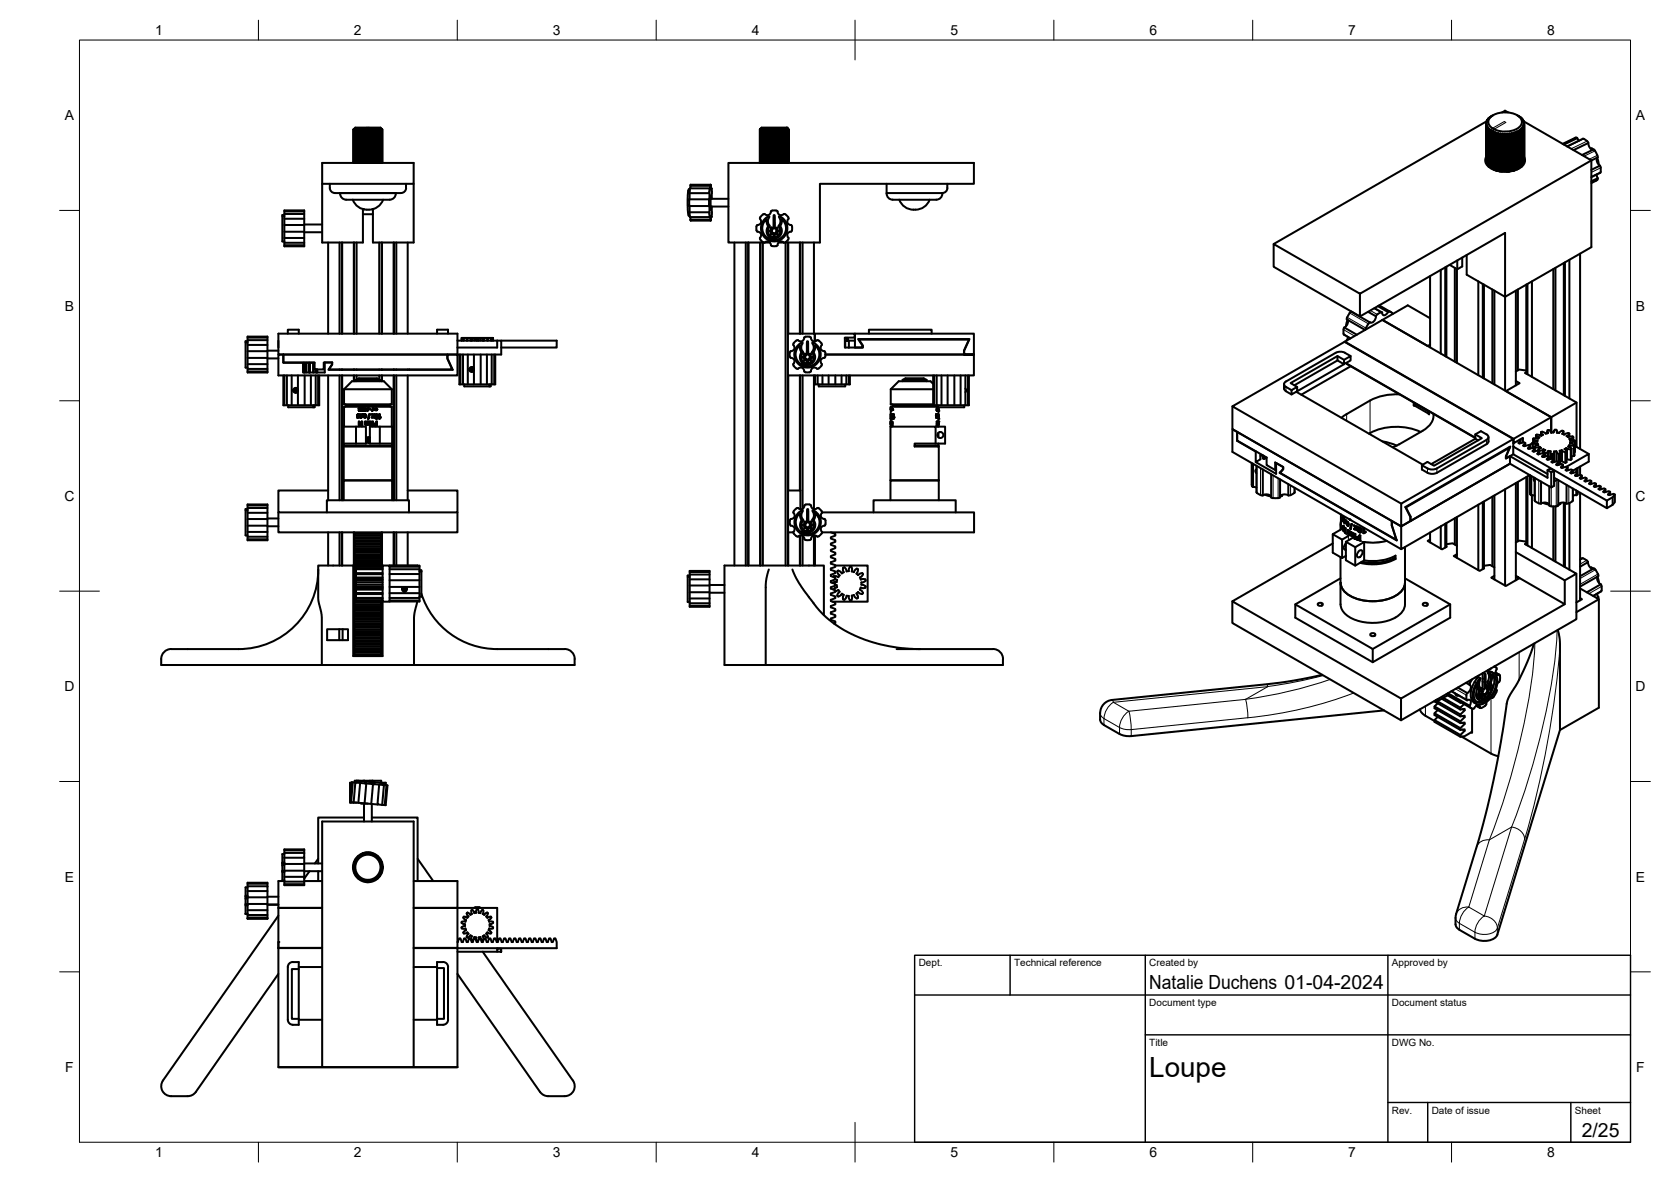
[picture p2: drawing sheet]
<svg xmlns="http://www.w3.org/2000/svg" width="420mm" height="297mm" viewBox="0 0 420 297" stroke-linecap="round" stroke-linejoin="round" font-family="sans-serif">
<defs><g id="words">
<text font-size="7" x="289" y="270.6">Loupe</text>
<g font-size="4.9">
<text x="289" y="248.5">Natalie Duchens 01-04-2024</text>
<text x="397.7" y="285.7">2/25</text>
</g>
<g font-size="3.5">
<text x="39" y="8.8">1</text>
<text x="89" y="8.8">2</text>
<text x="139" y="8.8">3</text>
<text x="189" y="8.8">4</text>
<text x="239" y="8.8">5</text>
<text x="289" y="8.8">6</text>
<text x="339" y="8.8">7</text>
<text x="389" y="8.8">8</text>
<text x="16.3" y="30.2">A</text>
<text x="411.3" y="30.2">A</text>
<text x="16.3" y="78">B</text>
<text x="411.3" y="78">B</text>
<text x="16.2" y="125.9">C</text>
<text x="411.2" y="125.9">C</text>
<text x="16.2" y="173.7">D</text>
<text x="411.2" y="173.7">D</text>
<text x="16.3" y="221.6">E</text>
<text x="411.3" y="221.6">E</text>
<text x="16.4" y="269.4">F</text>
<text x="411.4" y="269.4">F</text>
<text x="39" y="290.8">1</text>
<text x="89" y="290.8">2</text>
<text x="139" y="290.8">3</text>
<text x="189" y="290.8">4</text>
<text x="239" y="290.8">5</text>
<text x="289" y="290.8">6</text>
<text x="339" y="290.8">7</text>
<text x="389" y="290.8">8</text>
</g>
<g font-size="2.5">
<text x="231" y="242.9">Dept.</text>
<text x="255" y="242.9">Technical reference</text>
<text x="289" y="242.9">Created by</text>
<text x="350" y="242.9">Approved by</text>
<text x="289" y="252.8">Document type</text>
<text x="350" y="252.8">Document status</text>
<text x="289" y="262.9">Title</text>
<text x="350" y="262.9">DWG No.</text>
<text x="350" y="279.9">Rev.</text>
<text x="360" y="279.9">Date of issue</text>
<text x="396" y="279.9">Sheet</text>
</g>
</g></defs>
<!-- layer: Visible -->
<g fill="none" stroke="#000" stroke-width=".51">
<path d="M88.9 32.5a1.01 1.01 0 0 1 1.3-.4h3.9a2.11 2.11 0 0 1 1.9 .3zM88.9 32.5v8.4v-8.4M88.9 32.5l.1 8.4zM89 32.5v8.4v-8.4M89.1 32.5l.1 8.4zM89.3 32.5v8.4v-8.4M89.5 32.5v8.4v-8.4M89.7 32.5v8.4v-8.4M89.9 32.5v8.4l.1-8.4M90.2 32.4v8.5M90.2 32.5v8.4l.1-8.4M90.5 32.4v8.5"/>
<path d="M90.5 32.5v8.4l.1-8.4M90.8 32.4v8.5M90.8 32.5v8.4l.1-8.4M91.1 32.4v8.5M91.2 32.5v8.4l.1-8.4M91.4 32.4l.1 8.5M91.5 32.5v8.4l.1-8.4M91.8 32.4v8.5M91.9 32.5v8.4l.1-8.4M92.1 32.4v8.5M92.3 32.5v8.4l.1-8.4M92.5 32.4v8.5"/>
<path d="M92.6 32.5v8.4l.2-8.4M92.9 32.4v8.5M93 32.5v8.4l.1-8.4M93.2 32.4v8.5M93.4 32.5v8.4l.1-8.4M93.6 32.4v8.5M93.7 32.5v8.4l.2-8.4M93.9 32.4v8.5M94.1 32.5v8.4l.1-8.4M94.2 32.4v8.5M94.4 32.5v8.4l.1-8.4M94.6 32.4l-.1 8.5"/>
<path d="M94.7 32.5v8.4l.1-8.4M94.8 32.4v8.5M95 32.5v8.4l.1-8.4M95.3 32.5v8.4v-8.4M95.5 32.5v8.4v-8.4M95.7 32.5v8.4v-8.4M95.9 32.5v8.4zM96 32.5v8.4zM96.1 32.5v8.4zM191.1 32.5v8.4zM191.2 32.5v8.4v-8.4M191.3 32.5v8.4v-8.4"/>
<path d="M191.4 32.5v8.4l.1-8.4M191.6 32.5v8.4l.1-8.4M191.8 32.5v8.4l.1-8.4M192.1 32.5v8.4l.1-8.4M192.3 32.4v8.5M192.4 32.5v8.4v-8.4M192.6 32.4l.1 8.5M192.7 32.5v8.4v-8.4M192.9 32.4v8.5M193 32.5v8.4l.1-8.4M193.3 32.4v8.5M193.3 32.5v8.4l.1-8.4"/>
<path d="M193.6 32.4l.1 8.5M193.7 32.5v8.4l.1-8.4M194 32.4v8.5M194.1 32.5v8.4v-8.4M194.3 32.4v8.5M194.4 32.5v8.4l.1-8.4M194.7 32.4v8.5M194.8 32.5v8.4l.1-8.4M195 32.4v8.5M195.2 32.5v8.4l.1-8.4M195.4 32.4v8.5M195.6 32.5v8.4v-8.4"/>
<path d="M195.7 32.4v8.5M195.9 32.5v8.4l.1-8.4M196.1 32.4v8.5M196.3 32.5v8.4v-8.4M196.4 32.4l-.1 8.5M196.6 32.5v8.4l.1-8.4M196.7 32.4v8.5M196.9 32.5v8.4l.1-8.4M197 32.4v8.5M197.2 32.5v8.4l.1-8.4M197.4 32.5v8.4l.1-8.4M197.7 32.5v8.4v-8.4"/>
<path d="M197.8 32.5v8.4l.1-8.4M198 32.5v8.4zM198.1 32.4l.1 .1M198.1 32.3l-.3-.2h-4.6a2.25 2.25 0 0 0-2.1 .3l7.1 .1M198.1 32.5l.1 8.4zM198.1 32.3v.1M198.2 32.5v8.4zM198.3 32.5l-.1 8.4zM373.6 39.5a2.14 2.14 0 0 0 1.3 2.8 7.2 7.2 0 0 0 8.1-.8 1.79 1.79 0 0 0 .3-2M373.7 30.9l.1-.1-.1 .3zM373.7 31.1v9.4M373.7 31.1h.1l-.1 .3"/>
<path d="M373.7 31.4h.1M373.7 31.5l.2-.1-.2 .3M373.7 31.5v9.1M373.7 30.7l.2-.1-.2 .3M373.7 31.7l.2 9.2M373.7 31.7h.3l-.1 .2M373.8 30.5l-53.5 30.8M373.8 30.5l-.1 .1M373.9 30.3h.1l-.2 .2M373.9 30.3v.1M373.9 31.9v9.2M373.9 31.9h.2v9.5"/>
<path d="M374 30l-.1 .3M374 30v.1M374 32.2l.1 .1M374.2 29.8l-.2 .2M374.3 32.5h.1M374.3 29.7v.1M374.5 29.5l-.2 .2M374.5 29.5v.1M374.5 32.7l.1 .1M374.6 32.8l.3-.2-.1 .3M374.6 32.8v9.1M374.8 29.3l-.3 .2"/>
<path d="M374.8 29.3h.1M374.8 32.9v9.1M374.8 32.9l.1 .1M374.9 33l.3-.2v9.5M374.9 33v9.1M374.9 29.3a6.2 6.2 0 0 1 7.1 .1 1.71 1.71 0 0 1-.5 2.9 6.1 6.1 0 0 1-6.8-.5 1.6 1.6 0 0 1 .2-2.5zM375.2 33.1l.1 .1M375.3 33.2l.2-.2 .1 .3M375.3 33.2v9.1M375.5 28.9l-.7 .4M375.5 33v9.4M375.6 33.3l.1 .1"/>
<path d="M375.6 33.3v9.1M375.7 33.4l.2-.2 .2 .3M375.7 33.4v9.1M375.9 33.2l.1 9.4-.3-.1M376.1 33.5l.2-.2 .1 .3v9.1l-.3-.1M376.1 33.5v9.1M376.3 33.3v9.5M376.4 33.6h.2M376.8 33.5v9.4M376.9 33.7l-.1-.2-.2 .2v9.1M376.9 33.7v9.1h-.3M376.9 33.7h.1"/>
<path d="M377 33.8l.3-.3 .1 .3v9.1h-.4M377 33.8v9.1M377.3 33.5v9.5M377.4 33.8h.1M377.7 28.3l.7-.5 .8 .5M377.7 33.6l.2 .3v9.1h-.2l-.2-.1v-9.1zM377.7 33.6v9.4M377.9 33.9h.1M378 33.9l.2-.3 .2 .3M378 33.9v9.1h.4M378.2 33.6v9.4M378.4 33.9v9.1"/>
<path d="M378.4 33.9h.1M378.5 33.9v9.1M378.7 33.6v9.4M378.9 33.9l-.2-.3-.2 .3M378.9 33.9v9.1h-.4M379 33.9v9.1l.4-.1M379 33.9h-.1M379.2 33.6v9.4M379.4 33.8l-.2-.2-.2 .3M379.4 33.8v9.1M379.5 33.8v9.1M379.5 33.8h-.1"/>
<path d="M379.6 33.5v9.5M379.9 33.8l-.3-.3-.1 .3M379.9 33.8v9.1M380 33.7l.1-.2 .2 .2v9.1M380 33.7v9.1h.3M380 33.7h-.1M380.1 33.5v9.4M380.4 33.6v9.1M380.5 33.6h-.2M380.5 33.3v9.5M380.8 33.5l-.3-.2-.1 .3M380.8 33.5v9.1"/>
<path d="M380.9 33.5h-.1M381 33.2l.2 .2v9.1l-.3 .1zM381 33.2v9.4M381.3 33v9.4M381.4 28.9l.6 .4M381.6 33.2l-.3-.2-.1 .4M381.6 33.2v9.1M381.7 33.2v-.4l.3 .2v9.1l-.3 .2M381.7 33.2v9.1M381.7 33.1l-.1 .1M382 29.2l.1 .1M382.1 32.9l-.1 .1"/>
<path d="M382.1 29.3l.3 .2M382.1 29.3h.1M382.1 32.9v9.1M382.3 32.8l-.3-.2 .1 .3M382.3 32.8v9.1M382.4 32.7l-.1 .1M382.4 29.5l.2 .2M382.4 29.5v.1M382.6 29.7v.1M382.6 29.8l.3 .2M382.6 32.5h.1M382.9 32.2l-.1 .1"/>
<path d="M382.9 30l.1 .3M382.9 30v.1M383 31.9h-.2v9.5M383 30.3h-.1l.2 .2M383 30.3v.1M383 31.9v9.2M383.1 30.5l.1 .1M383.1 30.5l17 9.8v21.8l-21.7 12.5-9.6-5.6v-4.9M383.2 31.7h-.3l.1 .2M383.2 30.7l-.2-.1 .2 .3M383.2 31.7l-.2 9.2M383.2 30.9l-.1-.1 .1 .6"/>
<path d="M383.2 30.9v.2M383.2 31.4v9.2M383.2 31.4h-.2l.2 .3M383.2 31.1v9.2M396.6 34.7l-3.4 1.6M396.6 34.7l.4 .6M396.6 34.7l-.5-.1-3.2 1.6M397.8 39l2.9-1.5 .7 1 .3 1-1.6 .8M399.4 35.9a1.6 1.6 0 0 0 1.2 1.7l-.3-.3-.3 .1M399.4 35.9l-3.8 1.8M399.4 35.9l-.6-.7-.8-.3-4 1.9M401.6 39.6l.4 1.8"/>
<path d="M401.7 39.6a1.7 1.7 0 0 0 .7 2.2v1.6M71 54.4h.5M71.5 54h-.5v6.7h.5M71.5 52.9h5v9h-5zM71.5 59.8h5M71.5 58.2h5M71.5 56.5h5M71.5 55h5M71.5 53.1h5M71.5 53.8h5M76.5 56.4h4.5M76.5 58.4h4.5"/>
<path d="M81 46.2h23v-5.3h-23v20h10.2v-8.3M82.9 46.2a1.92 1.92 0 0 0 .5 2.1l.8 .2h16.6a1.3 1.3 0 0 0 1.3-1.3v-1M85.5 48.7v-.2h14v.2M85.5 48.7a2.02 2.02 0 0 0 2.5 1.5h9a2.24 2.24 0 0 0 2.4-1l.1-.5M88.7 50.2a3.8 3.8 0 0 0 3.6 2.5M88.9 40.9h.1M89 40.9h.1M89.2 40.9h.1M89.3 40.9h.1M89.5 40.9h.1M89.7 40.9h.1M89.9 40.9h.1"/>
<path d="M90 40.9h.1M90.3 40.9h.1M90.5 40.9h.1M90.6 40.9h.1M90.8 40.9h.1M90.9 40.9h.1M91.2 40.9h-.1M91.2 52.6h.2M91.2 53.8h2.6M91.3 40.9h.1M91.6 40.9h.1M91.9 40.9h-.1"/>
<path d="M92 40.9h.1M92.3 40.9h-.1M92.4 40.9h.1M92.6 40.9h.1M92.8 40.9h.1M93 40.9h-.1M93.1 40.9h.1M93.4 40.9h-.1M93.5 40.9h.1M93.6 52.6h.2M93.7 40.9h.1M93.9 40.9h.1"/>
<path d="M94.1 40.9h-.1M94.4 40.9h-.1M94.7 40.9h-.1M95 40.9h-.1M95.1 40.9h.1M95.3 40.9h-.1M95.3 40.9h.1M95.5 40.9h-.1M95.5 40.9h.1M95.7 40.9h-.1M95.7 40.9h.1M95.8 40.9h.1"/>
<path d="M96.1 40.9h-.1M96.1 40.9h.1M96.3 50.2a3.9 3.9 0 0 1-4.1 2.5M104 46.2v14.7h-10.2v-8.3M173.3 50.1h5v1.7h-5M173.3 50.1v1.7M173.4 48.5h5M173.4 53.3l.1 1.2M173.4 48.5l-.1 1.6M173.4 47.9h-.3l-.1 .4-.1 3.3 .2 2.3 .1 .3h.2M173.4 47.6h-.2v.3M173.5 54.6l5-.1v-.3l.1 1"/>
<path d="M173.5 47.3h4.9M173.5 47.3l-.1 1.2M173.6 54.5v.7M173.6 46.7v.6M173.6 55.2h5M173.6 46.7h5M173.6 55.2l.1 .2M173.6 55.4h5.1M173.7 46.4l-.1 .3M173.7 46.4h5M173.7 46.4l-.1 .1M178.3 51.8l.1 1.5h-5l-.1-1.5"/>
<path d="M178.4 53.3v.5M178.4 48.1v.4M178.4 48.5l-.1 1.6M178.4 53.8v.6M178.4 54.4l.1 .1M178.4 47.4v.7M178.5 47.3l-.1 .1M178.6 46.7l-.1 1v-.4M178.6 49.2v3.5M178.6 46.4v.3M178.6 46.5l.2 1.2 .1-.4M178.7 50h4.5"/>
<path d="M178.7 51.9h4.5M178.8 54.5h.1l-.1-.3-.1 1.2-.1-.2M178.8 47.3h.1M178.8 49.9l-.1-.8-.2 1.8 .2 1.9 .1-.9M178.9 47.3l.1 2.7M179 53.3l-.1 1.2M179 51.9v1.4M190.4 58.2a.97 .97 0 0 1 1 .6 .97 .97 0 0 1-.3 1.1 1.66 1.66 0 0 0 1.2 1.1M190.4 56.5a1.5 1.5 0 0 0 0 1.7M191.1 55a.88 .88 0 0 1 .2 1 .88 .88 0 0 1-.9 .5M191.1 40.9h.2M191.2 40.9h.1"/>
<path d="M191.3 40.9h.1M191.4 40.9h.1M191.5 40.9h.1M191.6 40.9h.1M191.7 40.9h.1M191.8 40.9h.1M191.9 40.9h.1M192.1 40.9h.1M192.1 55.2l.9-.7 .3-.1 .1 .2a2.14 2.14 0 0 0 .1 2.3l-.4 .9 .1 .8 .4 .6 .9 .4v-1.1l-.7 .5v-.2l.4-.6h-.7l-.1-.2 .8-.1-.4-.7 .7 .2v-3.2l.2-.2 .2 3.4 .1 .1 .5-.3v.2l-.3 .5 .7 .1-.1 .2h-.7l.5 .5-.1 .3-.6-.5-.1 .6a.36 .36 0 0 0 .1 .5 .36 .36 0 0 0 .5-.2 1.77 1.77 0 0 0 .4-2.7 1.81 1.81 0 0 0 .1-2.3l.9 .4a3.3 3.3 0 0 1 .4 4.7 3.3 3.3 0 0 1-4.7 .4 3.3 3.3 0 0 1-.4-4.7zM192.2 40.9h.1M192.3 53.8a1.5 1.5 0 0 0-1.2 1.2M192.4 40.9h.1"/>
<path d="M192.6 55.1h.2l-.1 .7 .4 1.1a1.94 1.94 0 0 0 .3 2.6 1.94 1.94 0 0 0 2.7-.1 1.94 1.94 0 0 0 .1-2.6l.4-1-.1-.8 .3 .3a2.98 2.98 0 0 1-.1 4.2 2.98 2.98 0 0 1-4.2-.1 2.98 2.98 0 0 1 .1-4.3zM192.7 40.9h.1M193 40.9h.1M193.1 40.9h.1M193.3 40.9h.1M193.4 40.9h.1M193.8 40.9h.1M193.8 53.1a.88 .88 0 0 1-.5 .9 .88 .88 0 0 1-1-.2M194.1 40.9h-.1M194.1 40.9h.1M194.2 52.9l-.4 .2M194.2 52.9l1.2 .1a.96 .96 0 0 0 .6 1 .96 .96 0 0 0 1.1-.2"/>
<path d="M194.4 40.9h.1M194.5 40.9h.1M194.8 40.9h-.1M194.9 40.9h.1M195.2 40.9h-.1M195.3 40.9h.1M195.6 40.9h-.1M195.6 40.9h.1M195.9 40.9h-.1M196 40.9h.1M196.3 40.9h-.1M196.6 40.9h-.1"/>
<path d="M196.9 40.9h-.1M197.1 53.8a1.5 1.5 0 0 1 1.2 1.2M197.2 40.9h-.1M197.3 40.9h-.1M197.4 40.9h-.1M197.5 40.9h.1M197.7 40.9h-.1M197.7 40.9h.1M197.8 40.9h.1M197.9 40.9h.2M198.1 40.9h.1h-.1M198.2 40.9h.1"/>
<path d="M198.3 55a.88 .88 0 0 0-.3 1 .88 .88 0 0 0 .9 .5M198.9 58.2a.96 .96 0 0 0-.9 .7 .96 .96 0 0 0 .3 1 1.03 1.03 0 0 1-.6 .9 1.03 1.03 0 0 1-1.1-.1l-.8 .2-.3 .7a1.5 1.5 0 0 1-1.7 0M198.9 56.5a1.5 1.5 0 0 1 0 1.7M222.9 46.2v2.3h14M222.9 48.5v.2M222.9 48.7a2.02 2.02 0 0 0 2.5 1.5h10M226.1 50.2a3.8 3.8 0 0 0 3.6 2.5M233.7 50.2a3.9 3.9 0 0 1-4 2.5M236.9 48.7a1.49 1.49 0 0 1-1.5 1.5M236.9 48.5v.2M238.2 46.2v1.1M238.2 47.2a1.26 1.26 0 0 1-1.2 1.3"/>
<path d="M373.7 40.2h.1M373.7 40.5h.1M373.7 40.6h.1M373.7 40.8h.1M373.9 41v.1M373.9 41.1l.1 .1M374.1 41.4v-9.1l.2-.1-.1 9.4M374.1 41.4l.1 .1M374.3 41.6h.1M374.3 41.6v-9.1l.3-.1-.1 9.4M374.3 41.6l.2 .2M374.5 41.8l-.2 .1"/>
<path d="M374.5 41.8l.1 .1M374.6 41.9l.2 .1M374.8 42l.1 .1M374.9 42.1l.3 .2M375.2 42.3a7.1 7.1 0 0 0 6.5 0M375.2 42.2l.1 .1M375.3 42.3l.3 .1M375.6 42.4l.1 .1M375.7 42.5l-.1 .2M376 42.6h.1M376.2 42.7v.2M376.2 42.7l.1 .2"/>
<path d="M376.4 42.7l.2 .1M376.7 42.9l.5 .2M376.9 42.8l.1 .1M377.1 43.1l-.2-.2 .7 .2M377.4 42.9h.1M377.9 43h.1M378.4 43h.1M379 43h-.1M379.5 42.9h-.1M379.5 43.1l.4-.2-.6 .2M379.6 43l-.8 .2M379.9 42.9h-.4"/>
<path d="M380 42.8l-.1 .1M380.5 42.7l-.2 .1M380.5 42.8l-.1 .2M380.6 42.8l-.2 .2M380.7 42.7v.2M380.8 42.6l-.4 .1M380.9 42.6h-.1M381.3 42.5l.2 .1M381.3 42.4l-.1 .1M381.6 42.3l-.3 .1M381.7 42.2l-.1 .1M381.7 42.3h.1"/>
<path d="M382.1 42l-.1 .1M382.3 41.9l-.2 .1M382.4 41.8l-.1 .1M382.4 41.8l.2 .1M382.6 41.6v-9.1l-.3-.1 .1 9.4M382.6 41.6l-.2 .2M382.6 41.6h.1M382.8 41.4v-9.1l-.3-.1 .1 9.4M382.8 41.4l-.2 .1M383 41.1l-.1 .1M383 41v.1M383.2 40.8h-.1"/>
<path d="M383.2 40.6h.1M383.2 40.5h.1M383.2 40.2h.1M400.1 40.3l-58.2 33.5-21.6-12.5v5.7l21.6 12.5v-5.7M401.5 43.9l.2 1.2-1.6 .9M401.7 44.8l-1.6 .8M402.3 41.6l-2.2 1.1M402.3 43.5l-2.2 1M71.5 61.6h5M71.5 61h5M82.5 60.9v22.9M85.4 60.9v22.9"/>
<path d="M86 60.9v22.9M89 60.9v22.9M89.7 60.9v22.9M95.4 60.9v22.9M96 60.9v22.9M96.1 60.9v22.9M99 60.9v22.9M99.1 60.9v22.9M99.7 60.9v22.9M102.5 60.9v22.9M184.7 60.9v81.2M187.5 60.9v81.2"/>
<path d="M188.1 60.9v81.2M188.2 60.9v81.2M191.1 60.9v81.2M191.2 60.9v81.2M191.8 60.9v81.2M191.9 60.9h-8.7v-20h61.7v5.3h-38.7v14.7h-8.8M192.3 61a.88 .88 0 0 1 1-.3 .88 .88 0 0 1 .5 .9M192.3 60.9h1.3M195.7 60.9h1.3M197.5 60.9v81.2M198.1 60.9v22.9M198.2 60.9v22.9"/>
<path d="M201.1 60.9v22.9M201.2 60.9v22.9M201.8 60.9v22.9M204.7 60.9v22.9M339.4 78.6l-.7 1.1-.1 .5 4.6 2.7M339.7 78.3l4.8 2.7M339.8 78.3l-.5 .3M339.9 78.4h.1M341.9 79.5l36.5-21v39.7M344 78.4l1.9 1.1M345.6 77.4l1.9 1.1M346.5 76.9l2.5 1.5"/>
<path d="M346.8 76.8l2.9 1.7M347.5 78.6a1.62 1.62 0 0 0-1.6 1.5l-.4 .6a.75 .75 0 0 1-1 .3M349 78.4l-.4 .6a.57 .57 0 0 1-.7 .2 .57 .57 0 0 1-.4-.7M349.4 78.3l-.4 .1M349.4 78.3l.6 .3 .2 .3M359.6 69.4v17.9M359.6 80l-5.6-3.3-6.4 3.7M362.3 67.8v21M363.4 67.2v22.3M363.7 67v22.7M365.8 67.3v23.6M366.3 67.6v23.6"/>
<path d="M366.4 65.5v2.2M367.7 64.7v2.3l-1.3 .7-1.9-1.1M371.7 70.7v23.6M372.8 71.4v23.5M373.1 71.5v23.6M375.2 72.8v23.5M375.8 73.1v23.5M381.1 73.1v23.7M381.7 72.8v20.3M383.8 71.5v22.4M384.1 71.4v22.7M385.2 70.7v24"/>
<path d="M390.6 67.6v30.2M391.1 67.3v30.8M393.2 66.1v33.2M393.5 65.9v33.6M394.6 65.3v34.8M397.3 63.7v49.1M61.7 86.1h.6M62.3 85.8h-.6v6.6h.6M62.3 84.6h4.9v9h-4.9zM62.3 93.4h4.9M62.3 91.5h4.9M62.3 89.9h4.9"/>
<path d="M62.3 88.3h4.9M62.3 86.7h4.9M62.3 84.8h4.9M62.3 92.7h4.9M62.3 85.5h4.9M67.2 88.1h2.8M67.2 90.1h2.8M70 85.6v1.7M70 83.8h45v5.3h-45zM70 89.1h1.2v2.1h5v2.4h5.5v-2.5h1.8v.5l-.9 1.3h31.2l-1.3-2.8v-1h2.5v5.2h-45zM71.2 94.3v7.5h8.2M71.2 89.1h41.3v1l1.2 2.7h-31l.8-1.2v-.5h-2.1v1.7h-2.3v-1.7h-7.9z"/>
<path d="M71.5 94.3v7.5M72.1 94.3v7.5M72.4 83.8v-.9h2.7v.9M73.3 94.3v7.5M74.3 97.9h.4v.4l.1-.1M74.4 97.5l-.4 .6 .4 .6M74.8 98l-.2-.3-.3 .2v.4l.3 .2 .2-.1-.5-.1M74.9 94.3v7.5M76.2 91.2h2.9M76.3 91.2v2.4M76.6 91.2v2.4M76.6 94.3v7.5"/>
<path d="M76.7 91.2v2.4M77 91.2v2.4M77.6 91.2v2.4M77.9 91.2v2.4M78.2 94.3v7.5M78.7 91.2v2.4M78.9 91.2v2.4M79.4 94.3v7.5M79.5 92.8v.8M79.6 92.8v.8M79.8 92.8v.8M80 94.3v7.5"/>
<path d="M80.3 94.3v7.5h-.9M82.5 94.3v31.4M85.4 92.8v.1M85.4 94.3v31.4M86 92.8v.1M86 94.3v31.4M86.5 97.8l2-2h8l2 2M86.5 97.8h12M86.5 97.8v3.8h12v-3.8M89 92.8v.1M89 94.3v1.5M89.5 95.5a4.4 4.4 0 0 1 3-.4h.5a3.7 3.7 0 0 1 2.5 .4"/>
<path d="M89.5 95.5h6M89.5 95.5v.3M89.7 92.8v.1M89.7 94.3v1.1M95.4 92.8v.1M95.4 94.3v1.1M95.5 95.5v.3M96 92.8v.1M96 94.3v1.5M96.1 92.8v.1M96.1 94.3v1.5M99 92.8v.1"/>
<path d="M99 94.3v31.4M99.1 92.8v.1M99.1 94.3v31.4M99.7 92.8v.1M99.7 94.3v31.4M102.5 92.8v.1M102.5 94.3v31.4M102.9 92.8v.1M109.9 83.8v-.9h2.7v.9M115 85.6h10M115.5 89.1v7.5h8.1M115.8 89.1v7.5"/>
<path d="M116.1 85.6v-.7h7.9l-.1 .7M116.1 84.9v.7M116.4 89.1v7.5M116.5 84.9v.7M116.6 84.9v.7M116.7 96.6v.5h6.3M117.3 84.9v.7M117.6 84.9v.7M117.6 89.1v7.5M118.3 84.9v.7M118.5 84.9v.7M118.5 92.6h.5v.5l.1-.1"/>
<path d="M118.6 92.2l-.3 .6 .3 .6M118.8 84.9v.7M119.1 92.7l-.2-.3-.4 .2v.5l.4 .2 .2-.2h-.6M119.2 89.1v7.5M119.3 84.9v.7M119.7 84.9v.7M119.9 84.9v.7M120.2 84.9v.7M120.4 84.9v.7M120.8 84.9v.7M120.9 89.1v7.5M121.3 84.9v.7"/>
<path d="M121.5 84.9v.7M121.8 84.9v.7M122.4 89.1v7.5M122.5 84.9v.7M122.7 84.9v.7M123 96.6v.5M123.4 96.6v.5h-.4M123.4 84.9v.7M123.5 84.9v.7M123.6 89.1v7.5M124.3 89.1v7.5M124.5 89.1v7.5h-.9"/>
<path d="M125 85.6h1v3.5h-11M125 85.6v1.7h-10M126 85.6h14v1.7h-14M198.1 94.3v47.8M198.2 94.3v29M199.5 91.5l.1 .4M199.5 91.9l1 .8a1.04 1.04 0 0 1 1.2-.3 1.04 1.04 0 0 1 .6 1 1.63 1.63 0 0 0 1.6-.1M199.6 86.3l-.1 .2a1.05 1.05 0 0 1 .2 1.2 1.05 1.05 0 0 1-1 .6 1.01 1.01 0 0 0-.2 1.1 1.01 1.01 0 0 0 .8 .6l.5 .7-.4 .8M200.6 86.8l.8-.6 .4-.1v.2a2.12 2.12 0 0 0 .1 2.3l-.4 1 .1 .7 .5 .7 .8 .3v-1l-.7 .4-.1-.2 .4-.5-.6-.1-.1-.2 .7-.1-.4-.6 .2-.2 .5 .3 .1-3 .2-.3 .1 3.3 .7-.2-.4 .7 .8 .1-.1 .2-.7 .1 .4 .4v.3l-.7-.4v.6a.27 .27 0 0 0 0 .4 .27 .27 0 0 0 .4-.1 1.76 1.76 0 0 0 .6-2.8 1.89 1.89 0 0 0 0-2.3l.5 .1 .6 .5a3.3 3.3 0 0 1 .2 4.6 3.3 3.3 0 0 1-4.7 .2 3.3 3.3 0 0 1-.2-4.7zM200.9 87l.3-.2v1.2a.72 .72 0 0 1 0 1.1 1.93 1.93 0 0 0 2.3 2.5 1.93 1.93 0 0 0 1.1-3.1l.3-.9v-.9l.2 .3a2.98 2.98 0 0 1 .1 4.2 2.98 2.98 0 0 1-4.2 0 2.98 2.98 0 0 1-.1-4.2zM201.1 94.3v29M201.2 94.3v29"/>
<path d="M201.8 94.3v33.6M203.9 84.8a1.52 1.52 0 0 0-1.7 0 .96 .96 0 0 1-.6 1 .96 .96 0 0 1-1.1-.3l-1 .8M203.9 84.8a.96 .96 0 0 0 .6 1 .96 .96 0 0 0 1.1-.3 1.66 1.66 0 0 1 1 1.2M204.7 94.3v33.7M205 94.3v2.3M205.6 94.3v2.3M205.9 96.6v.5h6.6v-.5M206.6 91.5a1.49 1.49 0 0 1-1.1 1.2 .88 .88 0 0 0-1.1-.3 .88 .88 0 0 0-.5 .9M206.7 86.7a.95 .95 0 0 0-.3 1.1 .95 .95 0 0 0 1 .5 1.03 1.03 0 0 1-.6 1.7l-.5 .7 .4 .8M206.8 94.3v2.3M207.5 89.1h34.9v-1l1.2-2.7h-27.6l1 1.5v.4h-2h1.9v-.4l-1.1-1.7h28l-1.4 2.9v1h2.5zM208.3 94.3v2.3"/>
<path d="M210 94.3v2.3M211.6 94.3v2.3M212.4 84.9h.8M212.5 87.3v-1.7h2.5v1.7h-1.6M212.8 94.3v2.3M212.9 84.9v.7M213 84.9v.7M213.2 85.6v-.7v.7M213.4 85.6v1.7M213.4 94.3v2.3M213.7 94.3v2.3h-9M215 85.6v-1.8h29.9v10.5h-46.8v-10.5h6.8v2v-2h10v1h-2.5v2.5h1"/>
<path d="M218.5 83.8v-.9h15.8v.9M224 97.8h10.6M227 95.5a4.4 4.4 0 0 1 3-.4h.4a3.7 3.7 0 0 1 2.6 .4M227 95.5h6M227 95.5v.3M233 95.5v.3M234.6 96.5l-.6-.7h-8l-2 2v3.8h10.6M234.6 94.3v7.5M234.9 94.3v7.5M235.5 94.3v7.5M236.7 94.3v7.5M238.3 94.3v7.5"/>
<path d="M240 94.3v7.5M241.5 94.3v7.5M242.7 97.6a.59 .59 0 0 1 0 1M242.7 94.3v7.5M243.4 94.3v7.5M243.6 94.3v7.5h-9M322.9 96.5v1.1l.2 .5 1.6 1M335.8 88.7l-12.5 7.2a.72 .72 0 0 0-.4 .6 .72 .72 0 0 0 .4 .7l1.4 .9M335.9 88.7l1.4-.3 .9 .3M336.3 89.5v1.1l1.6 .9M336.3 90.6l-10.8 6.2M337.9 90.4l-1.6-.9-11.8 6.8 1.7 .9"/>
<path d="M338 82.3l3.2 1.8M338 82.3l-.2 .3v1.4l1.7 1.1M338.1 85.9l42.5 24.4M338.2 88.7l1.4 .8M338.4 91.2l32.5 18.9M338.6 85.5h.1M338.6 85.5v.1M338.7 80.3a1.48 1.48 0 0 1-.7 2M338.8 80.4l-.4 1.6M338.9 84.7l-.3 .8M339.6 92l-12.4 7.2M343.4 82.4l-.1 .4"/>
<path d="M344.5 81l-.4 .4-.7 1M347.6 80.4l-9.5 5.5M347.6 80.4l42.4 24.4 6.4-3.6M351.9 99.1a14.2 14.2 0 0 0-7.4 1.6l-5.9 3.3-1.3 1M359.6 86.6l-.6 .4M381.1 95.7l1 .6-3.4 2 11.3 6.5v3.9M383.8 93.6l-.3 .1 12.9 7.5v11.1M383.8 93.1l-1.8-.2-.9 .5M72.5 101.8v.5h6.3M78.8 101.8v.5M79.1 101.8v.5h-.3M86.4 112.2v8.5h12.2v-8.5"/>
<path d="M86.5 107.2v-5h12v5M86.5 112h12M86.8 101.6l.3 .2M87.1 101.8l-.4 .4M87.1 101.8h10.8M89.5 111.5v-4.3h2.5v4.3h-5.6v.7h12.2v-.7h-5.6v-4.3h2.5v4.3M89.5 107.2h-3.1v4.3M89.8 104.4l.3 .3zM90.1 104.1l-.3 .3 .3-.3 .2 .1v.1M90.1 104.2l.2 .2-.1-.2-.3 .2 .2 .2 .1-.1-.1 .1M90.2 102.7l.3-.1-.2 .4v.2l.2-.1-.1 .2M90.2 102.7h.3l-.3 .2"/>
<path d="M90.2 102.6v.1M90.2 105.9v1.2v-1.2M90.2 102.9l.2 .4zM90.2 105.9h.2l.5 .9M90.2 104.6v.3v-.3l-.1 .1M90.3 104.5h.1M90.4 104.5l-.1 .5h-.4l.3-.1M90.4 106.3l.6 .8zM90.4 106.3v.8h-.2M90.5 102.7l-.3 .2M90.5 104.2l.6-.1-.5 .6 .1 .2 .4-.2-.3 .3M90.5 104.2h.4l-.1 .1"/>
<path d="M90.5 104.1v.1M90.5 103.1l-.1 .1M90.6 102.6l.3 .1-.1 .1 .1-.1M90.6 102.6h.4l-.3 .4 .1 .2M90.6 102.6v.1M90.7 104.4l-.2 .3 .2 .3-.2-.3zM90.9 104.2l-.1 .1M90.9 105.9h.2v1.2h-.2M90.9 105.9l.1 .9zM91 103.1h.1M91 103.1l-.3 .1 .1-.4-.2 .3 .2 .2M91.1 102.6v.6v-.6"/>
<path d="M91.1 102.6l.4 .5M91.2 104.1l.2 .2zM91.2 102.7l-.1 .5M91.2 104.1v.2M91.5 102.6v.6l-.3-.5 .2 .5M91.5 102.6v.6zM91.6 104.2l.2-.1-.3 .1v.3zM91.6 103h.3v.2v-.2M91.6 102.9h.3M91.6 103.2h.3M91.6 103.2h.1M91.8 105.9v.7l.3 .2"/>
<path d="M91.8 104.2l.1 .3zM91.8 104.2l-.2 .2 .2 .5 .1-.4-.1 .4M91.8 104.1l.3 .3-.2 .6-.3-.1-.1-.4 .1 .4 .2 .1M91.9 102.9l.1-.3v.6h-.4M91.9 102.6v.3M92 109.9l.1 1.1 .2-1.1h.4l.2 1.1 .1-1.1M92.3 106.4l-.1 .2h-.2v-.7h-.2v.7l.3 .2M92.3 105.9v.5zM92.3 105.9h.2v.9l-.2-.1M92.3 106.7l-.2 .1M92.3 109.9l-.2 1.1M92.3 106.7v.1"/>
<path d="M92.5 110.5l-.2 .8h-.3M92.5 110.5l.2 .8h.3M92.5 105.2h.1l.4-1.1-.4 1.1M92.5 103l.2-.5-.3 .8M92.7 109.9l.2 1.1M92.7 102.5l-.3 .8 .1-.5M92.8 105.9l.1 .2M92.8 105.9h-.2l.1 .7 .3 .2M92.9 106.2l.4-.1-.4 .2zM93 104.1h-.2l-.3 1.1M93 106.8l.4-.3zM93.1 106.5l.3-.3z"/>
<path d="M93.1 106.1l-.2 .2M93.1 106.5h-.1M93.2 105.9l.2 .3-.1-.3-.4 .2M93.2 102.8l-.2 .1h.2M93.2 106.5l-.2 .2-.1-.2 .1 .2M93.2 106.5h.2M93.4 105h.2M93.6 103.3h.1M93.6 105.9h.2v1.2h-.2zM93.6 103.3l.3-.8-.3 .8M93.6 104.1h-.2l.3 .4-.2 .4M93.7 105.9v1.2"/>
<path d="M93.8 104.7l.4 .3M93.8 104.4h.1M93.8 104.6l-.2 .3M93.9 102.5l-.3 .7M93.9 104.5l.3 .4M94 104.1h.2l-.3 .4M94 104.1l-.2 .3-.2-.3 .2 .3M94.1 106.7l.5-.1v.3h-.4zM94.2 104.1l-.3 .4M94.3 102.8v.2zM94.3 106.6l-.2 .1 .2 .2M94.3 106.9h.1"/>
<path d="M94.4 104.2l.3-.1 .3 .2v.7l-.2 .2-.5-.2zM94.4 102.7l-.2 .3h.3l-.2 .1M94.4 102.8l.1 .1-.2 .1M94.4 102.7l.1 .1M94.5 103l.2 .1M94.5 102.9l.2 .1M94.6 104.1l.3 .1 .1 .3-.1 .6-.3 .1M94.7 104.2l-.3 .3v.2l.2-.4 .2 .1-.1 .7-.2-.1-.1-.3 .3 .4M94.7 102.7l.1 .2zM94.7 102.8l-.2 .1M94.7 102.7l-.2 .1M94.8 105.9h-.2v.5l-.5 .1-.2 .2 .2 .4h.7v-1.2v1.2"/>
<path d="M94.8 102.9l-.1 .2zM95.5 104.1v.9zM95.5 104.1h-.2l.1 1.1M95.5 105.1l.2-.1-.3 .2zM95.5 107.2h3.1v4.3M95.7 104.8v.2v-.2l-.2 .2M98 101.8l.3 .4M98.3 101.6l-.4 .2M224 104.1v1.1zM224 102.9v-.4v4.7M224 106.3h.1M224 106.5v.2v-.2"/>
<path d="M224 106.5v.3v-.3M224 106.2v-.2v.3M224 106.1v.3zM224 102.8v.1M224 105.9v.3M224 106.5v.3M224 106.1v.1M224 106.5h.1M224 106.2v.3M224 104.1l.1 .4M224 104.1v.2M224 104.8l.1 .2"/>
<path d="M224 103.2h.1M224.1 104.1v.4M224.1 106v1.1v-1.1M224.1 106v1.1M224.1 104.5v.4M224.1 104.7l.1 .3M224.1 102.5v.8M224.1 102.7v.4M224.1 104.7v.2M224.1 104.7h.1M224.2 104.1v.8M224.2 104.1v.1"/>
<path d="M224.2 104.1l-.1 .3-.1-.3M224.2 104.1l-.1 .3M224.2 106.4l.1 .7zM224.2 102.8v.1M224.2 102.9h.1M224.2 101.6l.3 .2M224.2 102.8h.1M224.3 106.4h.1M224.3 102.8h.1M224.3 102.8v.1M224.3 102.7l-.1 .2M224.3 102.7v.1"/>
<path d="M224.3 102.8l.1-.1v.4M224.3 102.9v.1M224.3 103l.1 .1M224.3 104.3l.1 .8zM224.3 104.1l.2 .5-.1 .6-.2-.2zM224.3 103l-.1-.1 .1 .2M224.3 106.6v.4zM224.3 106.6l-.1 .1 .1 .3M224.3 106.4l.1-.4v1.1h-.1M224.3 102.7h.1M224.3 106v.4M224.4 104.1l-.2 .3 .2 .8"/>
<path d="M224.4 102.8v.1zM224.4 102.8v.2M224.4 104.2v.9M224.4 102.7l-.1 .1M224.4 103h.1M224.4 102.9v.1M224.4 105h.1M224.4 102.9h.1M224.4 104.5h.1M224.4 104.3v.1M224.5 104.7v.1M224.5 101.8h10.1"/>
<path d="M224.6 101.8l-.4 .4M224.7 104.1v.9l.2-.2-.2 .4zM224.7 104.1v1.1M224.9 104.8l-.2 .1M230 112h6M235.2 107.2h2.4v4.3h-7.6v.7h6.1v8.5h-12.2v-13.5h11.3v4.3M235.3 104.4l.2 .3M235.4 104.4l.1 .2-.1-.2M235.4 101.8l.4 .4h-11.8v.7M235.5 104.1l.1 .3-.2-.3-.1 .3M235.5 104.2l-.1 .2v-.2l.2 .1M235.5 104.7l-.1 .3h.1l.1-.5-.1 .5"/>
<path d="M235.5 104.7h.1M235.5 104.5v.1M235.5 102.9v.4l.1-.1M235.5 103.1h.1M235.5 103h.1M235.5 104.5h.1M235.6 106l.2 .8-.1-.2M235.6 106.6v.3M235.6 106.3l.2 .8v-1.2v.9l-.3-.9 .1 1.2M235.6 102.7v.1M235.6 102.6v.6M235.6 102.6l-.1 .3"/>
<path d="M235.6 102.6v.7M235.6 104.7l.1 .2zM235.7 106.4h.1M235.7 103.1h.1M235.7 104.5l-.1 .2zM235.7 102.9h.1M235.7 102.8l.1 .4M235.7 102.8v.1M235.8 103.2v-.5l.1 .5M235.8 102.6h.1M235.8 103.2l-.1 .1M235.8 102.7l-.1 .5"/>
<path d="M235.8 104.7l-.1 .2M235.8 104.7h.1M235.8 104.1l-.1 .4M235.8 104.1h-.2l.1 .9 .1-.3M235.8 104.7l-.1 .3M235.8 101.8v.5h6.6v-.5M235.8 103.2h.1M235.8 102.6v.6M235.8 104.1l.1 .2zM235.8 102.6h-.1v.2M235.8 104.1v.2M235.8 102.6l.1 .5"/>
<path d="M235.9 102.7v.4M235.9 102.6v.6zM235.9 102.6h.1M235.9 102.6v.6M235.9 104.5v.4M235.9 103.2h.1M235.9 106.5l.1 .2zM235.9 105.9v.6zM235.9 104.1v.9v-.5M235.9 104.2v.3M235.9 104.2v.7v-.4M235.9 104.1v.9"/>
<path d="M235.9 104.1v.4M235.9 106.5v.3M235.9 106.8h.1M235.9 102.6v.6v-.2M235.9 102.6v.3M236 102.3v1v-.4M236 106.4v.3M236 106.7v.1M236 103v4.2M236 108.8v1.1M236 111.5v.5M236 112l-.3 .2"/>
<path d="M309.9 102.1v5.8l42.4 24.4v5.7l32.3-18.6M311.1 108.5l-1.2-.6v5.7l42.4 24.4M311.1 110.7l7.4 4.3v1.9l2.1 1.2 .3-.1M311.1 108.5l38.8 22.4v1.1l1.2 3.7-29.2-16.9 .8-.9v-.5l-2.1-1.2v1.9M311.1 108.5v2.3M311.1 110.8l4.7 2.6M314.7 116.4v5.3M315.1 116.6v5.8l-.3-.2-.1-.5M315.7 113.5v2.6l1.2-.7v-1.3M315.7 116.1l5.2 3v-2.7l1.7 .9 .1 .5M315.9 117.9a.58 .58 0 0 0 0 1M315.9 117v6.7"/>
<path d="M317.5 114.4l-.6 .2M317.5 118v6.5l-.5-.1M317.5 114.4v.8M317.5 115.2l.3 .1M317.8 114.6v.7l.7-.2M319.6 119.2v5.8M322.6 117.9l-.8 .9 .2-.1M344.5 108.8l-.3 .2M347.6 110.9l1.9 .4 1.7 .7M355.5 101.8l3.8 2.2M355.6 101.4l3.7 2.1M355.8 101.3l-.3 .1v.5l.4 .1"/>
<path d="M357.2 108.6a14.8 14.8 0 0 0-12.7 .2M357.7 108.3l-6.2 3.5-1.3 .6M359.1 103.9l.3 .2M359.2 103.3l.1 .8M360.4 104a4.4 4.4 0 0 1-2.7 4.2M370.9 110l-32.5-18.7 1.2-.7v-1.1l-1.7 .9v1.1l-11.7 6.8v-1.1l-1.5 .9v1l1.2-.6 31.9 18.3M370.9 109.2l1.7 .9-12 6.9-1.7-.9-1.4 .8v1.1a3.3 3.3 0 0 0 3.8 .8l12.5-7.2 .4-.4 .1-1.4M370.9 110.3l.8 .4M373.8 109.2l-1.4-.8-1.5 .8v1.1l-11 6.3M373.8 109.1a.72 .72 0 0 1 .5 .7 .72 .72 0 0 1-.5 .7l-12.5 7.2-.9 .3a3.9 3.9 0 0 1-2.9-1.1M378.6 115.1l.1 .1M378.7 114.6v.1"/>
<path d="M379.4 112.4l.2 .1M379.7 116.5l-27.4 15.8-2.3-1.4v1.1l1.2 3.8-29.4-17M379.7 116.5v-1.9l9.4 5.5v-2l.7-.4 1 .6v3.8l-.8 .4v-3.8l.8-.4M379.7 114.6l-1.1 .6v-.5l1-2.2-26.1 15 1.2 2.3v1.1l25-14.4M379.7 116.5l10.3 6M380.5 112.2v2l8.6 4.9M380.5 114.2l-1.8 1v-.5l1.1-2.5-26.4 15.2 1.2 2.5v1.1l-2.3 1.3v-5.7l28.2-16.3v1.9l23.5 13.6M380.5 110.3l-42.4-24.4-28.2 16.2 42.4 24.5M380.5 111.3l.1 .1M382.1 110.5l.2 .1v.8M382.3 110.6l-.5 .7 .2 .1 1.2-.3 .3 .2v.8M383.5 111.3l-.5 .7 .2 .1 1.2-.3 .3 .2v.7"/>
<path d="M383.8 119.9v17M384.1 119.7v17.4M384.7 119.4v4.4M384.7 112l-.5 .7 .2 .1 1.2-.3 .2 .1M385 119.6v4.8l-.2-.1-.1-.5M385.3 111.2l.1 .2M385.4 111.3l-.9 .6M385.4 111.4l1.2 .1v.4M385.4 111.4v1.2M385.5 110.4l1.1 .3-.1 .3-1.1 .2v1.4M385.5 110.4v.8M385.6 110.2l-.1 .2"/>
<path d="M385.8 112.8l-.4 .6 .2 .1 1.2-.3M385.8 112.3v1.2M385.8 112.3l.1 .2M386.2 109.4l.9 .5-.3 .3h-1.2M386.2 109.4v.7M386.4 109.2l-.2 .2M386.6 111.5l.2 .3-1 .5M386.8 113.2l.2 .1M386.8 113.2v1M386.8 113.7l-.3 .3 .3 .2M387 113.3v.8M387.1 112.3l.4 .3-.7 .6"/>
<path d="M387.1 112.3l-1.2 .2v.9M387.1 112.3v.4M387.5 108.6l.5-.1 .7 .5 .5-.2M387.5 108.6l.5 .7-.4 .2-1.2-.3M387.5 108.6v.9M388.1 112.9l-1.1 .4M388.1 112.9v1M388.1 112.9l.5 .2M388.3 114.1l-.6 .6 .3 .2 1.1-.3 .3 .1v.8M388.3 114.1l-.4-.2-1.1 .3M388.3 113.7v1.1M388.3 113.8l.3 .1"/>
<path d="M388.6 113.1l-.3 .3v.4M388.6 113.9l.7-.6v1.4M388.6 113.9v.8M389 108.5v.4M389.1 118.1l.9 .6M389.3 113.3l.6 .1-.1 .3 .2 .4M389.4 114.7l-.5 .7 .2 .1 1.2-.3 .3 .2v.7M389.8 113.7v1.7M390 108.7v-.2a.45 .45 0 0 0-.6-.4 .45 .45 0 0 0-.3 .5l.1 .2M390 108.7v-3.9l-9.4 5.5v1.1l2.3-1.4v1.2M390 108.7h.6a.49 .49 0 0 1 .4-.7 .49 .49 0 0 1 .5 .5v.2M390 114.1h.4"/>
<path d="M390 114.1v1.2M390 108.7h.1M390.4 114.1v1.2M390.6 115.4l-.5 .7 .2 .1 1.2-.3 .3 .2v.7M390.8 113.7v2.4M391.3 116v-2.6l.6 .7-.1 2.6M391.3 113.4l-.6 .1-.3 .6M391.5 108.7l.5 .1M391.5 108.5v.2M391.8 116.1l-.5 .7 .2 .1 1.2-.3 .3 .2v.7M392 108.8l.2-.2a.43 .43 0 0 1 .5-.4 .43 .43 0 0 1 .4 .5l-.3 .3M392.2 114v2.7"/>
<path d="M392.2 116.6l-.3 .1M392.2 114l-.3 .1M392.3 113.7l-.1 3M392.7 115.8l.9 .5M392.7 113.1l.9 .6M392.7 113.1v2.7M392.7 115.8l-.4 .1M392.7 113.1l-.5 .2 .1 .4-.1 .3M392.8 109l.5 .2M393 116.8l-.5 .6 .2 .2 1.2-.3 .3 .2v.7M393.1 108.5v.6M393.4 112.9l.5 .6"/>
<path d="M393.6 113.7v2.6M393.8 112.6l1.1 .3M393.8 112.6v.7M393.8 112.6l-.4 .3M393.9 115.3l1 .3M393.9 113.5v2.7l-.3 .1M393.9 117.3l5.6-3.2v1.9l-4.1 2.3M393.9 113.5l-.3 .1M394.2 117.5l-.5 .6 .2 .2 1.2-.3 .3 .1v.8M394.5 111.9l1.3 .1M394.5 111.9v.4M394.6 111.9l-.3 .3 .9 .5v2.7l-.2 .2"/>
<path d="M394.6 109.7v-.7l-.7 .6 .3 .2 1.2-.1 .2 .2M394.6 109l-.3-.2-1 .4M394.8 111.1v.3l1.1 .4M394.9 112.9v2.7M395.2 112.7l-.2 .2M395.4 118.1l-.6 .7 .3 .2 1.1-.4 .4 .2v.8M395.5 118.3v.5M395.6 109.9l-1 .4 .1 .3 1.3 .1M395.6 109.9v.7M395.8 114.6l-.6 .1M395.8 112v2.6M395.9 111.8l-.1 2.8"/>
<path d="M395.9 111.8l-.1 .2M396 110.7v.2M396 110.9l-1.2 .2v.3M396 110.9l-.1 2.7M396 112.1l3.5 2M396.3 117.8v.9M396.6 118.8l-.6 .7 .3 .1 1.1-.3 .3 .2v.7M396.7 117.6v1.9M397.3 117.2v2.2M397.7 119.5l-.5 .7 .2 .1 1.2-.3 .3 .2v.7M61.7 128.3h.6M62.3 127.9h-.6v6.6h.6"/>
<path d="M62.3 126.8h4.9v9h-4.9zM62.3 135.5h4.9M62.3 133.7h4.9M62.3 132.1h4.9M62.3 130.4h4.9M62.3 128.9h4.9M62.3 127h4.9M62.3 134.9h4.9M62.3 127.7h4.9M67.2 130.3h2.8M67.2 132.3h2.8M70 128.8v5h45v-5"/>
<path d="M82.2 128.8v-3.1h20.6v3.1M82.5 123.3h-12.5v5.5h45v-5.5h-12.5M82.5 133.8v8.3M85.4 133.8v8.3M86 133.8v8.3M86.4 125.7v-5h12.2v5M89 133.8v8.3M89 139.7v-.4h7v.4M89 139.3v-.4h7v.4M89 138.9v-.4h7v.4M89 138.5v-.3h7v.3M89 138.2v-.5h7v.5"/>
<path d="M89 137.7v-.4h7v.4M89 137.3v-.4h7v.4M89 136.9v-.3h7v.3M89 136.6v-.4h7v.4M89 136.2v-.5h7v.5M89 135.7v-.4h7v.4M89 135.3v-.3h7v.3M89 135v-.4h7v.4M89 134.6v-.4h7v.4M89 133.8v.4M96 133.8v.4M96.1 133.8v8.3"/>
<path d="M99 133.8v8.3M99.1 133.8v8.3M99.7 133.8v8.3M102.5 133.8v8.3M198.1 123.3h3.2v4.7M198.1 133.8h1.4M198.2 133.8v8.3M198.6 130.8v.9l.2 .4M198.8 132.1a.88 .88 0 0 1 .9 .6 .88 .88 0 0 1-.2 1M199.5 133.7a1.49 1.49 0 0 0 1.2 1.1 .88 .88 0 0 1 1-.2 .88 .88 0 0 1 .5 .9M199.5 128.9a.97 .97 0 0 1 .2 1.1 .97 .97 0 0 1-1 .5l-.1 .3M200.6 129l.9-.7h.3l.1 .1a1.99 1.99 0 0 0 .1 2.4l-.4 .5-.1 1.1 .6 .7 .8 .4v-1.1l-.7 .4v-.2l.4-.5h-.7v-.2l.7-.2-.4-.4 .1-.3 .6 .3v-3.1l.3-.3 .1 3.1a.22 .22 0 0 0 0 .4 .22 .22 0 0 0 .3-.2l.3-.2 .1 .2-.4 .5 .6 .1 .1 .2-.7 .1 .4 .6-.2 .1-.5-.4-.1 .6a.32 .32 0 0 0 .1 .5 .32 .32 0 0 0 .5-.1 1.84 1.84 0 0 0 .4-2.8 2.14 2.14 0 0 0 .1-2.3l1.1 .5a3.3 3.3 0 0 1 .1 4.7 3.3 3.3 0 0 1-4.7 .2 3.3 3.3 0 0 1-.2-4.7z"/>
<path d="M200.9 129.1l.3-.1 .1 1.2a.71 .71 0 0 1 0 1.1 1.94 1.94 0 0 0 2.2 2.5 1.94 1.94 0 0 0 1.1-3.2l.4-.8-.1-.9 .3 .2a2.99 2.99 0 0 1 0 4.2 2.99 2.99 0 0 1-4.2 .1 2.99 2.99 0 0 1-.1-4.3zM201.1 134.6v7.5M201.2 134.6v7.5M201.8 134.7v7.4M202.2 127a.95 .95 0 0 1-.6 .9 .95 .95 0 0 1-1.1-.3 1.61 1.61 0 0 0-1 1.3M202.3 127a1.41 1.41 0 0 1 1.6 0 .95 .95 0 0 0 .7 .9 .95 .95 0 0 0 1-.3 1.05 1.05 0 0 1 .8 1.7l.2 .8 .7 .3 .3 .4M203.9 135.5a1.47 1.47 0 0 1-1.6 0M204.7 134.6v7.5M204.9 134.6v7.5M206.7 128.8h38.2v5h-38.2M207.3 132.1a.96 .96 0 0 0-.9 .6 .96 .96 0 0 0 .3 1.1 1.03 1.03 0 0 1-1.7 .8l-.8 .2-.3 .7M207.6 130.8v.9l-.3 .4"/>
<path d="M208.9 133.8l1.1 .4v.4l-1.1 .4v.3l1.1 .4v.5l-1.1 .4v.3l1.1 .4v.4l-1.1 .5v.3l1.1 .4v.4l-1.1 .4v.4l1.1 .4v.4l-1.1 .4v.3l1.1 .4v.5l-1.1 .4v.3l1.1 .4v.4l-1.1 .4v.4l1.1 .4v.4l-1.1 .4v.3l1.1 .5v.4l-1.1 .4v.3l1.1 .4v.4l-1.1 .4v.4l1.1 .4v.4l-1.1 .4v.4l1.1 .4v.4l-1.1 .4v.3l1.1 .4v.5l-1.1 .4v.3l1.1 .4v.4l-1.1 .4v.4l1.1 .4v.4l-.3 .1M219.6 128.8v-3.1h20.7v3.1M223.9 125.7v-5h12.2v5M315.1 122.4l.8 .1M315.9 123.7l1.1 .7M317.5 124.5a1.48 1.48 0 0 1 2.1 .4M318 124.3l1.6 .5M319.6 125l.5 .2M320.1 125.2h1.3M321.9 120.5v4.5M321.9 125l-.5 .2M322.4 124.4l-.1 .2-.4 .2"/>
<path d="M323.9 121.7v2.8l.6-.1M323.9 124.5a1.48 1.48 0 0 0-2 .4M325.5 122.6v1.1M325.6 123.7l-1.1 .7M335.1 136.6l-25.2 14.5 42.4 24.4 41.1-23.7-12.3-7.1 1 .6-3.5 2-3.6-2.1 .8-.5M337.1 131.7v1.4M337.2 129.3v2.4M337.2 131l-.1 .8 .3 1.2-2.3 1.2M337.6 130.1l.2 .6zM337.6 130.8l.2 .3M337.6 129.9v.2l.1-.2 .2 .6M337.7 130.1h.1"/>
<path d="M337.7 130.1l.1 .3zM337.7 130.1l.1 .5M337.7 130.9h.1M337.7 130.9l-.1-.3 .2 .5M337.8 130.7v.2zM337.8 130.6h.1M337.8 132.1v1.3v-1.3l.4 1.4M337.8 130.5l.1 .1M337.8 130.6v.5M337.9 132.6l.3 1.3zM337.9 132.6v.9M337.9 131l.2 .5z"/>
<path d="M337.9 130.3v.1zM337.9 130.3l.4 .4a.38 .38 0 0 0-.1 .7v.1M338 130.4l.1 .4M338 130.8h.1l-.2 .2zM338.1 130.6h.1M338.2 132.6v.9zM338.2 131.3v.1M338.2 132.6l.1 1.4-.1-.1M338.4 130.8v.1M338.4 130.9h.1M338.4 139.7h.1M338.4 130.9l.1 .1"/>
<path d="M338.4 130.8l.1 .2M338.4 139.7l-.9 .5-2.4-1.3v-4.7l2.4 1.4v4.6M338.4 136.2l2.4 1.3M338.4 136.6l-.4 .5a.65 .65 0 0 0 .4 1.1M338.7 131.1l-.1 .4 .1-.3a.52 .52 0 0 1 .4 .4 .52 .52 0 0 1-.2 .6l-.3-.7 .2 .5 .2 .2M338.8 131.3h.1M338.9 133.2v.7l.2 .4-.2-.3zM338.9 133.2l.1 .8 .2 .2 .1-.2v.2M338.9 131.3l.1 .4zM338.9 131.3l-.1 .5 .1 .2 .1-.3-.1 .3M338.9 133.9h.1M339 134.7l-1.5 .9"/>
<path d="M339.1 134.3l.2 .1zM339.3 133.5v.5zM339.3 133.5l.2 .1v.9M339.3 134.3l.2 .2M339.4 134.4l.1 .1M339.4 130.6h.1M339.4 130.5h.1M339.6 133.7l.2 .1M339.7 134.1h.1M339.8 133.8l.1 .1a.37 .37 0 0 1 .4 .1 .37 .37 0 0 1 0 .5l-.3-.1 .4 .1M339.8 131.7l.2 .1-.4 1.1-.1-.1zM339.9 134.4l.3 .3"/>
<path d="M339.9 134h.1M339.9 134.7h.1M339.9 134l.3 .3-.3-.1zM339.9 134l.4 .2M340 135.2l-1.6 1v4.6l2.4 1.3 2.2-1.2v-4.7M340 134.8a.99 .99 0 0 1-.4-1.1l.1 .2a.73 .73 0 0 0 .3 .9M340.3 134.6l.1 .2h-.4h.3M340.3 134.2v.1M340.4 132l.4 .6M340.6 134.1v1.3M340.6 134.1l.2 .1v1.2h-.2M340.8 132.6l-.3 .3"/>
<path d="M340.8 132.6l-.3 .4M340.9 132.8l.2 .4zM340.9 132.6l-.5-.6 .4 .6M340.9 132.8l-.2 .3-.2-.1M341 135.2l.2 .3 .3 .2-.3-.2zM341.1 133.2l.2 .1zM341.1 132.3l-.2 .2M341.3 132.4l-.3 .3 .3 .6M341.3 132.4l-.2-.1-.2 .3M341.5 135.1a.2 .2 0 0 0-.3 .1 .2 .2 0 0 0 .2 .3l.4 .1M341.5 135.1h-.3M341.5 135.1l.3 .1"/>
<path d="M341.5 134.9h-.3l-.2 .3 .1-.2M341.5 134.9l.3 .1M341.5 132.6v.1a.79 .79 0 0 0 .4 1.1M341.5 132.6a.64 .64 0 0 1 .8 .4 .64 .64 0 0 1-.4 .8 .81 .81 0 0 1-.4-1.2zM341.5 135.7l.6 .1M341.6 138.6l.8-.3a1.16 1.16 0 0 1-1 1.7 1.01 1.01 0 0 1 .2-1.4zM341.7 132.7a.44 .44 0 0 1 .4 .4 .44 .44 0 0 1-.3 .5l-.2-.4zM341.8 134.5v.5zM341.8 135.2v.4zM341.8 134.5l.3 .1M341.9 132.7h-.2M341.9 132.7l.2 .3v.6"/>
<path d="M342.1 134.6v1.3M342.3 133.7l-.4 .1M343 136.2l-2.2 1.3v4.6M343 133.9l.4-.2zM343.4 133.7v-.1l-.4 .1v-1h-.2v1.3h.2M348.7 135.9a13.6 13.6 0 0 1-5.7 .3M350 132h-.1M351.2 135.6l-.1 .1M353.3 137.5v14.4a4.4 4.4 0 0 1-3.1 3.6 12 12 0 0 1-12-1.3 3.3 3.3 0 0 1-1.1-2.3v-11.9M353.4 127.4l.1 .1M354.5 129.8h.2M354.6 130.9h.1"/>
<path d="M359.6 135.6l-.6 .3 3.6 2.2 1.1-.7M359.6 133.8v2.5M362.3 132.3v5.6M363.4 131.6v6M363.7 136.8l1.6-.3 1 .6M363.7 131.5v5.9M365.8 130.2v6.6M366.3 139.3l-.8 .4 6.5 3.8 1.1-.7M366.3 129.9v10.3M371.7 126.8v16.5M372.8 126.2v16.8M373.1 126v16.9"/>
<path d="M375.2 124.8v17.5M375.8 124.5v21.1M378.4 123v24.2M381.1 138.8l12.3 7v6M381.1 121.4v24.4M381.7 121.1v14.9M383.8 136.1l-1.8-.2-.9 .4M383.8 136.5l-.3 .2 12.9 7.5-3 1.6M385 124.4l.9 .2M385.2 124.4v13.3M385.8 120a.6 .6 0 0 0 .1 1M385.9 120.1v5.6l.8 .7 .8 .2"/>
<path d="M387.5 121v5.6M387.5 126.5a1.48 1.48 0 0 1 2.1 .4M388 126.4l1.5 .4M390.6 127.3v13.5M390.8 120l13.2 7.7M391.1 127.2v13.9M391.6 120.5l-.8 .5M391.8 120.7v6.4h-.1l-1.3 .2-.8-.2v-4.9M392.3 126.4v.3l-.5 .1M393.2 126.3v16M393.5 126.4v16.1M393.9 121.9v4.7"/>
<path d="M393.9 126.5a1.48 1.48 0 0 0-2.1 .4M394.6 126.4v16.8M395.5 122.8v3.1l-1 .6-.6 .1M396.3 124.4l-.8 .2M396.3 123.3l.1 1.1 .2-.1 .1-.5M396.7 123.5v.3M397.3 123.8v27.1M398.9 120.2l-.5 .7 .2 .1 1.2-.3 .3 .2v.7M400.1 120.9l-.5 .6 .2 .2 1.2-.3 .3 .2v.7M401.3 121.6l-.6 .6 .3 .2 1.2-.3 .3 .1v.8M402.5 122.2l-.6 .7 .3 .1 1.2-.3 .3 .2v.8M403.7 122.9l-.6 .7 .3 .1 1.1-.3 .4 .2v.7"/>
<path d="M404.9 123.6l-.6 .7 .3 .1 1.1-.3 .3 .2v1.9l-.5 .7M405.5 125l-1.5 .8v1.9M406 124.3l-.5 .7v1.9l-1.5 .8M80 143.1a20 20 0 0 1-20 20h-17a2.47 2.47 0 0 0-2.5 2.5M82.3 158.1h5.2v2.8h-5.2zM85.3 158.1v2.8M86.1 158.1v2.8M88.8 142.1v22.8h.2M89 142.1h-9v8.6l.9 4.5v11.9h63.6v-1.5M89 140.9h7v.4h-7zM89 140.9v-.4h7v.4M89 140.5v-.4h7v.4"/>
<path d="M89 140.1v-.4h7v.4M89 159.8v-.5h7v.5M89 159.3v-.4h7v.4M89 158.9v-.3h7v.3M89 158.6v-.4h7v.4M89 158.2v-.5h7v.5M89 157.7v-.4h7v.4M89 155.4h7v.4h-7zM89 157.3v-.3h7v.3M89 142v.5h.5M89 142.5v.4h7.2M89 145.2v.4h7.2"/>
<path d="M89 145.6v.4h.5M89 148.3v.4h.5M89 148.7v.4h.5M89 151.5v.4h7v.4M89 151.9v.4h7M89 154.6v.4h7v.4M89 153v.5h7v.4M89 153.5v.4h7M89 149.9v.4h.5M89 150.3v.4h.5M89 146.8v.4h.5M89 147.2v.4h.5"/>
<path d="M89 143.6v.4h7.2M89 144v.4h.5M89 155.8v1.2M89 141.3v.3M89 142.9v.3M89 144.4v.4M89 146v.3M89 147.6v.3M89 149.1v.4M89 150.7v.4M89 152.3v.3M89 153.9v.3"/>
<path d="M89 155v.4M89 156.6h7M89 156.2h7M89.5 144.8h-.5v.4h.5M89.5 147.9h-.5v.4h.5M89.5 149.5h-.5v.4h.5M89.5 146.3h-.5v.5h.5M89.5 143.2h-.5v.4h.5M89.5 142.4v8.5h6.7M89.5 149h6.7M89.5 142.4h6.7M89.5 143.1h6.7"/>
<path d="M89.5 150.9h6.7M89.5 150.4h6.7M89.5 150.2h6.7M89.5 148.2h6.7M89.5 149.3h6.7M89.5 147.7h6.7M89.5 147.4h6.7M89.5 146.9h6.7M89.5 146.4h6.7M89.5 145.9h6.7M89.5 145.1h6.7M89.5 144.3h6.7"/>
<path d="M89.5 147.8h6.7M89.5 145.5h6.7M96 142v-.4h-7v.4h7v.4M96 151.5v-.4h-7v.4h7v.4M96 154.6v-.4h-7v.4h7v.4M96 153v-.4h-7v.4h7v.5M96 155.8v1.2M96 141.3v.3M96 150.9v.2M96 152.3v.3M96 153.9v.3M96 142.1h.2"/>
<path d="M96.2 142.1h1.8v9.1h-1.8zM96.2 151.2v13.7h-.2M98 142.2h7.5v.9M98 142.1l7 .1M98 144.3h7.5M98 145.8h7.5M98 147.5h7.5M98 149.1h7.5M98 150.9h7.5M98 142.4h7.5M98 143.1h7.5M98 150.3h7.5"/>
<path d="M101.3 147.6v.1M101.6 147.6l.1 .1h-.4v.5M101.8 147.6l.1 .2-.2 .4h-.4l-.2-.3M101.8 147.6l-.1 .6M102.1 147.7v.5l-.5 .2M102.2 147.8h.1M102.3 147.8l-.4 .6M104.9 151.2l-.8 3.9v12M105.5 143.3h.5v.3M105.5 143.1v8.1h-7.5M105.5 143.6h.5M106 149.2a20 20 0 0 0 19 13.9h17a2.47 2.47 0 0 1 2.5 2.5"/>
<path d="M106 143.6v6.3h-.5M172.9 145h.5M173.4 144.6h-.5v6.7h.5M173.4 143.5h5v9h-5zM173.4 150.4h5M173.4 145.6h5M173.4 152.2h5M173.4 148.8h5M173.4 147.1h5M173.4 143.7h5M173.4 151.6h5M173.4 144.4h5"/>
<path d="M178.4 147h3.8M178.4 149h3.8M193.3 143.1a12.7 12.7 0 0 0-.8 4.5v19.5M199.2 143.1l.6 1.5a28.2 28.2 0 0 0 3.8 5.7l.7 .9a28.5 28.5 0 0 0 17.7 10.9 40.8 40.8 0 0 0 9.4 1M207.2 154.6v-12.5h-25v25h70v-1.5M209.6 145l.1-.2h.4l.7 .3M210 142.1h8.2v9.1h-8.9M210 147.1l.4-.1 .1 .6M210 145.6l.5 .1M210.5 147.6l-.9 .6M210.5 145.7l-.1 .6-.6-.1-.5 .3M210.8 148.3l-.8 .3"/>
<path d="M210.8 148.2l.3 .5M211.1 148.7l-.4 .4a.46 .46 0 0 0 0 .7 .46 .46 0 0 0 .7-.2l.3-.4M211.1 144.6l-.3 .4M211.7 144.1l-.4-.4a.45 .45 0 0 0-.7-.2 .45 .45 0 0 0 .2 .8l.3 .3M211.7 149.2l.5 .3-.3 .5 .1 .7M212 142.7l-.1 .6 .3 .5-.5 .3M212 150.6l.3 .1M212.3 142.6l-.3 .1M213.4 149.8v.5l.3 .6M213.4 149.8l-.5-.1-.2 .6-.4 .5M213.7 142.4l-.3 .6v.5l-.5 .1-.2-.6-.4-.4M213.8 142.4l.3 .1 .1 .2v.9l.5 .2"/>
<path d="M214.7 143.8l.2-.5a.45 .45 0 0 1 .8-.2 .45 .45 0 0 1-.1 .7l-.3 .3 .5 .4 .8-.5h.2l.2 .3M214.7 149.5l-.5 .2v1l-.4 .2M216.6 146.9l.5 .1 .6 .4M216.6 146.4v.5M217 144.3l-.3 .5-.5 .3 .2 .6 .4-.2 .8 .1M217 149l-.2 .3h-.2l-.8-.5-.5 .4 .3 .4a.44 .44 0 0 1-.1 .7 .44 .44 0 0 1-.6-.4l-.2-.4M217.6 145.6l-.1 .5-.9 .3M217.6 147.7l-.7 .1-.5-.2-.2 .6 .5 .4 .3 .4M217.7 147.4l-.1 .3M309.9 151.1v5.5l42.4 24.4v-5.5M331.5 151.6l.5-.1a.52 .52 0 0 1 .6 .5l-.6 .3a.52 .52 0 0 1-.7-.5zM337.1 145.3l-11.4 6.6"/>
<path d="M337.1 146.4a4.6 4.6 0 0 0 3.7 3.9 12.2 12.2 0 0 0 11.2-1.3 3.4 3.4 0 0 0 1.3-2.6M343 140.8a12.7 12.7 0 0 0 7.9-1.2v.9l-.3-.2a12 12 0 0 1-8.3 .9M344.7 159.2l.5-.1a.52 .52 0 0 1 .6 .5l-.6 .3a.52 .52 0 0 1-.7-.5zM350.8 140.1a12.5 12.5 0 0 1-8.4 1.1M350.9 140.5a12.8 12.8 0 0 1-8.9 .9M353.3 145.3l11.3 6.6v3.3l-19.4 11.2-19.5-11.2v-3.3l19.5 11.2v3.3M357.9 151.6l.5-.1a.52 .52 0 0 1 .6 .5l-.6 .3a.52 .52 0 0 1-.7-.5zM364.6 151.9l-19.4 11.2M373.1 142.2l1.6-.2 1.1 .6M391.7 158.3l.5 3.4v21.8M396.4 144.2v11.4l-44.1 25.4M397.3 140.6l.6-.3 1 .5"/>
<path d="M397.3 150.3l.5 .3-1.4 .8M397.3 147.9l4.7 2.7-5.6 3.2M399 140.8l.3 .5M399.3 141.3l-2 1.1M399.3 141.3a1.48 1.48 0 0 0 1.3 1.6M399.9 142.7l.3-.1 .3 .3M401.2 143.2l.7 1.6M401.2 143.2l-.4-.4-3.5 2M401.6 149.2l.3 .8M401.7 144.9l.4 1.6M401.8 144.8a1.48 1.48 0 0 0 .7 2M401.8 150.4h.1"/>
<path d="M401.9 144.8l-4.6 2.6M401.9 150l-.4 .3M401.9 150l-.1 .4M402 150.6v27.2l-9.8 5.7-15.7 51.4M402.5 146.8l-3.5 2.1M402.5 146.8l.2 .6v1M402.7 148.4l-.1 .2-2 1.2M40.5 165.6v1.5h40.4M89 164.5h7v.4h-7zM89 164.5v-.5h7v.5M89 164v-.4h7v.4M89 163.6v-.3h7v.3"/>
<path d="M89 163.3v-.4h7v.4M89 162.9v-.4h7v.4M89 162.5v-.4h7v.4M89 162.1v-.4h7v.4M89 161.7v-.4h7v.4M89 161.3v-.4h7v.4M89 160.9v-.4h7v.4M89 160.5v-.3h7v.3M89 160.2v-.4h7v.4M225.4 163.1h24.3a2.51 2.51 0 0 1 2.5 2.5M276.6 179.2v1.7M332.4 169.6a108.4 108.4 0 0 1-14 2.4l-38.8 3.9a3.3 3.3 0 0 0-3 3.3"/>
<path d="M348 178.5l-64.1 6.5-2-.4-4.3-2.4M357 178.3l.4 .7 .6 .6 2.7 1.6M360.7 176.2l6.5 3.8 1.1-.1v.3M361 176l6.2 3.6v.4M361 176l.4 .2M361.5 178.4l-.8 .8M361.5 176.7l-.8 .8M362.5 175.6l4.7 2.7 1.1-.2v.4M362.9 175.4l4.3 2.4v.5M363.7 174.4l6.2 3.6M364 174.7l3.2 1.9M364.1 174.2l5.4 3.2"/>
<path d="M364.2 174.7l-2.8 1.5v-.5M364.9 173.7l4 2.3M365.9 174.3a.58 .58 0 0 0 .8 .5M367.2 176.4v.2h.3M367.8 179.9l.5 .3-1.1 1.1M367.8 178.2l.5 .3-1.1 1.1M368.1 176.9l-.9 .9M368.6 171.6l.9 .5M368.7 175.7l.2 .3a.57 .57 0 0 1 .8-.1 .57 .57 0 0 1 .1 .8l-.2 1 .7 .4M368.7 174.7v1M368.9 174.2l-.2 .5M369.5 172.1a1.35 1.35 0 0 1-.6 2.1l-2.4-1.4"/>
<path d="M369.6 171.6l-.1 .5M370.1 170.7l-.4 .9M370.1 178.1v6.1l-.2-.1M371.2 172.3l.1 .3a.57 .57 0 0 1 0 1 1.69 1.69 0 0 0 .8 2.4M371.2 177.4l1 .5M371.2 177.3l.9 .6M371.7 169.8l-.8 .5M371.9 174.3l.4 .2M372.2 174.5l-.1 .4 .5 .3M372.2 173.4l.3 .1-.5 .3M372.2 170.5l-.4-.3a5.8 5.8 0 0 0-1.8 5.6l.5 .7 .7 .4M372.3 172.9l.1 .1"/>
<path d="M372.7 176.1l-.8 .3-.7-.1M372.8 175.1l-.1 .2-.6 .1M372.9 173.2h-.2l-.1 .3 .3 .3-.6 .5v.2l.6-.2-.3 .7 .1 .2 .5-.8 .1 .7a.64 .64 0 0 1-.6 .7 .64 .64 0 0 1-.7-.7l-.1-.8 .3-.9M373.5 169.4l-.5-.3a7 7 0 0 0-.2 3.4l-.1 .5h-.3l.8 .3v-1.2a5 5 0 0 1 .2-2.7l.2 3.6 .6-.6M373.6 172.2l.1-.1 .5 .3M373.7 174.2l.1 .1-.3 .4M373.8 176.4a1.53 1.53 0 0 1-1.7 1.5 .57 .57 0 0 0-.3-.7 .57 .57 0 0 0-.7 .2l-.4 .6-.4 .1M373.9 173.8l.2 .1M374.1 172.8l.4 .2M374.2 172.4l-.3 .9 .5-.3 .1 .2-.7 .6a.33 .33 0 0 1 .4 .2 .33 .33 0 0 1-.2 .4 .33 .33 0 0 1-.4-.2v1.2a2.55 2.55 0 0 0 .9-3.7 2.45 2.45 0 0 0 .1-2.6 1.74 1.74 0 0 1 1.9 2.3 6.4 6.4 0 0 1-4.2 5.6 1.78 1.78 0 0 1-2-2.1 5.9 5.9 0 0 1 2-4.4l-.1 .2a1.93 1.93 0 0 0 .2 2.3l-.2 .4M374.3 173.4l-.2 .5M374.9 175.3l.3 .1"/>
<path d="M374.9 167.9l-.7 .5M375.1 175.3l.1 .1M375.1 169.5h.2a2.4 2.4 0 0 1 .8 3 4.9 4.9 0 0 1-4.2 4.1 2.09 2.09 0 0 1-1.2-2.9l.9-2.2v1l.4 .8a2.06 2.06 0 0 0 .2 2.8 3.1 3.1 0 0 0 3-2.9 1.61 1.61 0 0 0-.4-1.6l.4-1.3-.1-.8 .2 .2a3.7 3.7 0 0 1-.2 3.9M375.6 169.2l-.9-.5-.6 .2a2.79 2.79 0 0 1-.1 2.8l.3 .4 .1 .9M375.9 167.6l-.1-.1 .5 .5-.3 .9a.57 .57 0 0 0 .2 .7 .57 .57 0 0 0 .7-.1l.3 .3v.5l-.3 1.1M376.1 173.2l.2 .2M376.2 173.4h.1M376.3 173.4l-.4 1.1-.7 .9M376.9 169.6l-.9-.6 1 .6M376.9 171.4l-.4 .3M385.7 161.8a45.4 45.4 0 0 1-5.9 12.6 8.9 8.9 0 0 0-1.3 4.8l-1.7 10.6a216.8 216.8 0 0 1-5.5 23l-5.2 16.9M88.3 196.7v2.1"/>
<path d="M88.5 196.7h-.5v5h1.6M88.7 196.6l-.4 5.1M89.3 196.6l-.4 5M89.7 196.2h-.5v.4M89.7 196.2l2.4 .2M89.7 196.2l-.1 .5M89.9 196.2h1.7M90.6 196.8l-.5 4.9M91.3 196.2v.1M91.4 196.2v.1M91.6 196.2h1.5v.3M91.6 196.2v.1"/>
<path d="M91.8 196.4v.5M91.9 196.4v.5M92.1 196.4l1.3 .1M92.1 196.9l-.4 5M92.1 196.4v.5M93.1 196.2h.5M93.4 196.5h.2l-.1 .5M93.4 196.2v.3M93.6 196.5l.5 .1M93.6 196.2h2.2v.5M93.6 196.2v.3M93.7 196.2v.3"/>
<path d="M93.8 197l-.5 5M93.9 196.5l-.1 .5M94.1 196.6l2.2 .2v.5M94.1 196.6l-.1 .5M94.2 196.6l-.1 .5M95.3 197.2l2.1 .2-.4 4.9-2.1-.1zM95.3 197.2l-6.8-.6-.5 5 6.9 .6M95.6 196.7h1.4v.6M96.1 196.7v.1M96.5 197.3l-.4 5M96.8 196.7v.6M97.2 197.3l-.5 5"/>
<path d="M276.6 180.8l.2 .6 .8 .8M361.5 180.2l-.8 .8M367.2 183.4v-.4l-6.5-3.8v.5l6.5 3.7 1.1-.1v.3M367.2 181.7v-.4l-6.5-3.8v.5l6.5 3.7 1.1-.1v.3M367.5 185.1l7.4 4.3M367.8 183.4l.5 .2-1.1 1.1M367.8 181.6l.5 .3-1.1 1.1M370.1 183.9l-1.8 1.1-1.1 .2-6.5-3.8v-.4l6.5 3.7v.5M374.9 189.4l1.8 .6M71 216.9v.5M71 218.8v2.5h.5M71 218.8h.5"/>
<path d="M71 217.1h.5M71 219h.5M71 219.1h.5M71 216.8h.5M71 216.9h.5M71.5 217.4h-.5v1.4M71.5 214.6h-.5v2.3M71.5 213.5h5v2h-5zM71.5 215.5v6.9h5v-6.9M71.5 213.7h5M71.5 217.1h5M71.5 218.8h5"/>
<path d="M71.5 214.3h5M76.5 217h4.5M76.5 218.9h4.5M77.8 218.9l-1.3 1.9M80 215.8l-.8 1.2M80 218.9v2.5M81 206.4h23v61.8h-23zM88.9 201.6v.1M88.9 217.7l.1 .3-.1 .2M88.9 218.2l.2 .5-.1 .1M89 217.3l.1 .3-.2 .1M89 216.6h.2"/>
<path d="M89 218.8v.1M89 217l.1 .2-.1 .1M89 218.9l.2 .1-.2 .3M89.1 216.7l.1 .2-.2 .1M89.2 219.3l1 1.4M89.2 216.6l-.1 .1M89.3 216.3v.2l-.1 .1M89.4 215.8l.2 .1M89.6 220l-.2 .1M89.7 215.6v.3l-.4 .4M90 215.2h.2M90.5 215v.2l-.3-.1v.3l-.5 .3"/>
<path d="M90.8 201.8v.2h1.7M90.8 214.8v.2l-.3-.1M91.2 214.6l-.1 .2h-.3M91.2 214.4v.2M91.4 214.7h.1M91.5 214.3v.2l-.2-.1M91.5 205.5h-11.5v11.5M91.5 202v4.4M91.6 214.5l-.2 .2-.2-.1M91.7 214.3v.2M91.9 214.3l.2 .2M92.2 214.2v.2"/>
<path d="M92.6 214.2l-.1 .3M92.8 214.4l.1 .1 .2-.1M93 214.4l-.2-.1-.3 .2-.2-.2-.2 .2-.2-.1-.1 .2-.2-.1M93.1 214.2v.2M93.1 214.4l.1 .2h.5M93.3 214.3v.2M93.5 214.3h.1M93.5 205.5h11.5v15.9M93.5 202v4.4M93.7 214.4l-.1 .2M93.8 214.6l.1 .2h.3M94.2 214.8v.2l.3-.1"/>
<path d="M94.5 215l.1 .2 .1-.1 .6 .6M94.8 215.2h.3M95.3 215.6v.3h.2M95.3 220l.2 .2M95.5 215.9v.3l.2 .1M95.6 215.8l-.1 .1M95.7 216.3v.2l.2 .1M95.9 216.6v.1M95.9 219.3l-1.1 1.4M95.9 216.7v.5l.2 .1M95.9 219.2l.1 .1M96 218.8l-.2 .2 .1 .2"/>
<path d="M96 216.6h-.1M96.1 217.3l-.2 .3 .2 .1M96.1 217.7l-.1 1.1M105 215.8l3.9 5.6M61.7 225.2v.5M61.7 227.2v2.4M61.7 229.6l.6 .1M61.7 227.2h.6M61.7 225.4h.6M61.7 227.4h.6M61.7 227.5h.6M61.7 229.6h.6"/>
<path d="M61.7 225.1h.6M61.7 225.2h.6M62.3 225.7h-.6v1.5M62.3 223h-.6v2.2M62.3 221.8h4.9v2.1h-4.9zM62.3 223.9v6.9M62.3 230.8h4.9M62.3 222.1h4.9M62.3 230.6h4.9M62.3 228.7h4.9M62.3 225.5h4.9M62.3 227.2h4.9"/>
<path d="M62.3 222.7h4.9M62.3 229.9h4.9M67.2 223.9v6.9M67.2 227.4h2.8M67.2 225.3h2.8M67.2 227.3h2.8M70 230.1l-29 41.4M70 236.7v1.6M70 238.3v29.9h11M70 238.3h11M71.5 221.4h-1.5v6.8h11h-11v10h11M71.5 222.2h5"/>
<path d="M71.5 220.4h5M71.5 221.6h5M76.5 221.4h4.5M90 220.7h.2M90.2 220.7l1.3 .7 1.2 .2M92.3 221.7h.4M93.7 221.3l-.9 .2M94.5 221l-.3-.1-.4 .4M94.8 220.7h.3M94.8 220.7l-.2 .1-.1 .1M104 238.3h11v29.9M104 221.4h11v6.8h-11h21v8.5"/>
<path d="M115 236.7l.4-.9h.4l.3 .9h.3l.3-.9h.3l.3 .9h.3l.3-.9h.4l.3 .9h.3l.3-.9h.3l.4 .9h.2l.4-.9h.3l.3 .9h.3l.3-.9h.4l.3 .9h.3l.3-.9h.3l.3 .9h.3l.3-.9h.4l.3 .9h.3l.3-.9h.3l.4 .9h.2l.3-.9h.4l.3 .9h.3l.3-.9h.3l.4 .9h.2l.4-.9h.3l.3 .9h.3l.3-.9h.4l.3 .9h.2l.4-.9h.3l.3 .9h.3l.3-.9h.4l.3 .9h.3l.3-.9h.3l.4 .9h.2l.4-.9h.3l.3 .9h.3l.3-.9h.3l.4 .9h.2l.4-.9h.3l.3 .9h.3l.3-.9h.4l.3 .9v1.6h-25M115 228.2v10h-11M115 239.2h10M116.1 231.9l.8 .4v.4l-.7 .2-.1 .4M116.1 233.3h.9l.2 .4M116.6 230.3l-.1 .4 .7 .5-.2 .4h-.6l-.3 .1v.2M117.2 233.8l-.3 .1a.39 .39 0 0 0-.3 .6 .39 .39 0 0 0 .7 0l.2-.2 .3 .3-.5 .8 .3 .2M117.6 235.6l.7-.6 .4 .3-.2 .9M118.3 229.9l-.2-.3a.4 .4 0 0 0-.7-.1 .4 .4 0 0 0 .2 .6l.2 .2-.3 .4-.9-.3M118.5 228.8l.2 .9-.4 .2M118.5 228.7h.3l.5 .8M119.2 228.1l1-.1 .6 .1"/>
<path d="M119.7 235.6v.3a.39 .39 0 0 0 .4 .6 .39 .39 0 0 0 .3-.7l-.1-.2M119.7 235.6l-.4-.1-.5 .8-.3-.1M119.9 228.5l-.2 .9-.4 .1M120.2 228.5h-.3M120.2 228.5l.1 .9 .5 .1M120.3 235.6l.5-.1 .1 .3a.39 .39 0 0 0 .5 .4 .39 .39 0 0 0 .1-.7l-.1-.2 .4-.3 .7 .6M120.8 229.5l.1-.4a.37 .37 0 0 1 .6-.4 .37 .37 0 0 1 0 .6l-.1 .4 .4 .2M121.4 239.2l22.6 32.3M121.8 229.9l.2-.3a.38 .38 0 0 1 .6-.1 .38 .38 0 0 1-.2 .6l-.1 .2 .2 .4 .9-.3M122.9 233.8l.6 .6M123.1 232.7l.9 .4M123.1 232.2v.5"/>
<path d="M123.4 234.6l-.9-.3-.3 .3 .5 .9-.2 .1M123.4 230.3l.2 .3M123.5 230.6l-.6 .6 .1 .4h.9l.1 .3M123.6 234.4l-.2 .2M123.9 233.3h-.9l-.1 .4M124 231.9l-.9 .4M124 233l-.1 .3M125 238.4h1v.8h-1zM125 238.3v.1M366.1 229.7l-.1 1v1.9l.4 .6 .6 .5M366.9 233.7l4 2.2a4.7 4.7 0 0 0 5.4-.7l.2-.3M70 244.7l-21.1 30.1-1.2 .6-4.7 .1a2.51 2.51 0 0 1-2-4"/>
<path d="M72.9 242l.7-.2h1.5v15.7h-1.5a1.26 1.26 0 0 1-1.2-1.2v-13.3zM75.1 243.5h-1.7v12.5h1.7M75.1 256.3h5.9M75.1 243h5.9M104 256.3h5.9M104 243h5.9M109.9 241.8h1.5a1.23 1.23 0 0 1 1.2 1.2l.1 13.3a1.29 1.29 0 0 1-1.3 1.2h-1.5zM109.9 243.3h1.7v12.7h-1.7M115 244.7l20.8 29.7 .7 .7 .9 .3 4.6 .1a2.51 2.51 0 0 0 2.1-4M70 268.2h45M104 268.2h11"/>
<circle cx="74.3" cy="98.1" r=".64"/>
<circle cx="118.6" cy="92.8" r=".63"/>
<circle cx="94.7" cy="102.9" r=".13"/>
<circle cx="236.4" cy="109.3" r=".75"/>
<circle cx="101.7" cy="148.1" r=".63"/>
<circle cx="92.5" cy="217.9" r="3.8"/>
<circle cx="92.5" cy="217.9" r="3.2"/>
</g>
<g fill="#000">
<circle cx="197.8" cy="32.1" r=".25"/>
<circle cx="91.4" cy="52.6" r=".25"/>
<circle cx="93.6" cy="52.6" r=".25"/>
<circle cx="380.7" cy="42.7" r=".25"/>
<circle cx="90.2" cy="104.7" r=".25"/>
<circle cx="91.8" cy="104.9" r=".25"/>
<circle cx="92.9" cy="106.3" r=".25"/>
<circle cx="93" cy="106.5" r=".25"/>
<circle cx="93.4" cy="106.5" r=".25"/>
<circle cx="94.3" cy="102.9" r=".25"/>
<circle cx="94.3" cy="103" r=".25"/>
<circle cx="224" cy="105.2" r=".25"/>
<circle cx="224" cy="102.5" r=".25"/>
<circle cx="224" cy="106" r=".25"/>
<circle cx="224" cy="106.1" r=".25"/>
<circle cx="224.1" cy="104.7" r=".25"/>
<circle cx="224.4" cy="104.2" r=".25"/>
<circle cx="224.4" cy="105.1" r=".25"/>
<circle cx="224.4" cy="103" r=".25"/>
<circle cx="235.5" cy="103" r=".25"/>
<circle cx="235.6" cy="102.8" r=".25"/>
<circle cx="235.6" cy="106.6" r=".25"/>
<circle cx="235.6" cy="106.4" r=".25"/>
<circle cx="235.7" cy="103.1" r=".25"/>
<circle cx="235.8" cy="105" r=".25"/>
<circle cx="235.8" cy="104.2" r=".25"/>
<circle cx="235.8" cy="104.1" r=".25"/>
<circle cx="236" cy="105.9" r=".25"/>
<circle cx="236" cy="103.3" r=".25"/>
<circle cx="236" cy="105.2" r=".25"/>
<circle cx="389.1" cy="108.6" r=".25"/>
<circle cx="390.6" cy="108.5" r=".25"/>
<circle cx="337.7" cy="130.1" r=".25"/>
<circle cx="337.9" cy="131" r=".25"/>
<circle cx="339.4" cy="130.6" r=".25"/>
<circle cx="339.4" cy="134.5" r=".25"/>
<circle cx="339.5" cy="132.8" r=".25"/>
<circle cx="340" cy="134.4" r=".25"/>
<circle cx="340.2" cy="134.7" r=".25"/>
<circle cx="341.7" cy="132.7" r=".25"/>
<circle cx="70" cy="236.7" r=".25"/>
</g>
<!-- layer: Visible Narrow -->
<g fill="none" stroke="#000" stroke-width=".25">
<path d="M375.3 32.2l2.9-1.7 .5 .3-3 1.7-.3 .5-.4-.3zM396.2 34.6l-3.3 1.6M398.2 34.9l-4 2M399.1 35.5l-4 1.9M401.1 37.9l-2.8 1.4M401.6 39l-2 1M375.7 42.5l-.1 .2M381.3 42.5l.2 .1M381.6 42.3l.2 .1M401.6 45.2l-1.5 .7M402.5 42.2l-2.4 1.1M402.5 43.2l-2.4 1.1"/>
<path d="M338.7 79.7l4.7 2.8M339.3 78.6l4.8 2.8M344.6 78l1.7 1M345.5 77.5l1.7 1M346.8 76.8l2.6 1.5M74.5 97.5l-.5 .5 .1 .5 .4 .2M118.7 92.2l-.4 .6 .1 .5 .3 .1M323.3 97.2v1.1M337.8 83.9l1.9 1.1M337.8 82.8l2.8 1.6M86.5 111.5v.5l.3 .2M98.5 111.5v.5l-.2 .2"/>
<path d="M314.8 116.4v5.7M316.1 117.1v6.8M316.9 117.6v6.8M317.3 114.5v-.2v.2M320.1 119.5v5.7M338.6 104.1v1.7M344.5 100.7v8.1M358.9 117.7v1.1M361.3 117.7v1.1M373.8 110.5v1.1M384.7 119.4v4.8M386.2 110.7v.3"/>
<path d="M386.2 112v-.4v.4M386.7 109.8v.4M386.8 112.4v.7M387.7 109.4v-.3v.3M387.8 113.1v.8M389.1 108.6v.3M389.2 114.6v-1.1v1.1M390.6 108.5v.2M391.4 115.9v-2.3v2.3M391.5 108.5v.2M392.9 116v-2.7v2.7M393 108.8v.3"/>
<path d="M394.1 115.4v-2.6v2.6M394.2 109.8v-.4v.4M394.9 112.5v-.5v.5M394.9 110.6v-.4v.4M395.2 111.1v.4M396.6 117.6v1.9M321.4 120.2v5M324.5 122v2.4M325.4 122.5v1.4M337.2 131.7a3.7 3.7 0 0 0 1.9 3l-.1 1.1M338.3 136.7l.1 .3M339.7 133.9h.1"/>
<path d="M340 135.2a13 13 0 0 0 8.6 .7M340.1 134.5h.1M341.5 135.7h.1M350.8 139.7v.5l-.2 .1M386 120.2v5.8M386.9 120.7v5.8M390.1 122.5v4.7M391.3 120.7v6.5M394.5 122.2v4.3M395.4 122.7v3.3M396.6 123.5v.7M101.1 147.9l.2 .4 .6 .1"/>
<path d="M391.5 158.4a152.7 152.7 0 0 1-7.4 38.2l-4 11.2M398 140.3l-.7 .4M398.9 140.8l-1.6 1M401.2 143.2l-3.9 2.2M401.8 150.4h.1M401.8 144.3l-4.5 2.5M402.7 147.4l-3.1 1.8M402.7 148.4l-2.2 1.3M276.6 179.2l.2 .6 .8 .8M279.6 175.9l.4 .6M280 176.5a5.2 5.2 0 0 0-2.4 4.1M313.2 175.8l-29.4 2.9-3.8-2.2"/>
<path d="M313.2 175.7l.4 1.8 .2 2.9M318.4 171.9l.4 .6M318.8 172.6l-38.8 3.9M318.8 172.6l-5.6 3.2M332.8 169.7l-6.9 1.6-7.1 1.2M334.5 170.7l-9.7 2.9-5.7 1.2-5.9 .9M340.4 174.1a103.3 103.3 0 0 1-26.6 6.3M358.4 177.5v2.4M363.8 174.4l5.8 3.4M365.1 173.6l3.6 2.1M366 173.1l2.7 1.6M369.1 171.3l.5 .3"/>
<path d="M370.8 171.4l.5 .2M371.4 172.9l.5 .3M371.5 173.1l.4 .3M371.6 171.6h.1M371.9 174.3l.4 .1M372.1 174.9l.5 .3M372.2 173.7l.5 .3M372.3 175.4l.4 .3M372.3 173.4l.5 .3M372.3 173.1l.3 .2M372.5 173l.5 .3M372.6 174.4l.2 .2"/>
<path d="M372.8 171.2l.5 .3M372.8 175.3l.4 .3M372.8 170.4l.5 .3M372.9 169.1l.5 .3M373.5 175.3h.1M373.6 172.7l.2 .1M373.7 174.2l.1 .1M373.8 175.6l.3 .1M373.9 173.8l.1 .1M374 173.1l.1 .1M374.1 171.3l.4 .3M374.1 171.8l.5 .2"/>
<path d="M374.2 169.2l.4 .2M374.9 175.3v14.1M375.5 169.8l.4 .3M382 163.9v6.9M385.9 161.6a152.7 152.7 0 0 1-7.4 38.2l-4 11.3M392.3 162.2a239.7 239.7 0 0 1-8.9 48.7l-6.9 22.4v1.6M277.6 180.6l3.9 2.2M277.6 180.6v1.6M281.5 182.8a5.1 5.1 0 0 1 2.4-4.1l.3 1.8 .2 2.8M281.5 182.8v1.7M281.5 182.8l1.4 .5h1.5M284.4 183.4v1.6"/>
<path d="M313.8 180.4l-29.4 3M374.5 211.1l-5.2 16.9M374.5 211.1a2.91 2.91 0 0 0-3.2 1.7M380.1 207.8l-6.9 22.4M380.1 207.8l-5.6 3.3M380.1 207.8a3.5 3.5 0 0 1 3.3 3.1M366.9 233.7v-1.7l4 2.3M369.3 228l3.9 2.2M369.3 227.9a5.2 5.2 0 0 0-2.3 4.1l-.8-.7-.2-.6M369.3 228a2.91 2.91 0 0 0-3.2 1.7M370.9 234.3v1.6M373.2 230.2a5.2 5.2 0 0 0-2.3 4.1"/>
<path d="M373.2 230.2a3.5 3.5 0 0 1 3.3 3 4.1 4.1 0 0 1-5.2 1.3l-.4-.2"/>
</g>
<!-- layer: BORDER -->
<g fill="none" stroke="#000" stroke-width=".25">
<path d="M20 10.1h390v276.9h-390zM65 5.1v5M115 5.1v5M165 5.1v5M215 5.1v10M265 5.1v5M315 5.1v5M365 5.1v5M15 52.9h5M410 52.9h5M15 100.7h5M410 100.7h5"/>
<path d="M15 148.6h10M405 148.6h10M15 196.4h5M410 196.4h5M15 244.2h5M410 244.2h5M65 287v5M115 287v5M165 287v5M215 282.1v9.9M265 287v5M315 287v5"/>
<path d="M365 287v5"/>
</g>
<!-- layer: TITLEBLOCK -->
<path d="M230 240.1h180v46.9h-180zM230 250h180M254 240.1v9.9M288 240.1v46.9M349 240.1v46.9M288 260.1h122M349 277.1h61M359 277.1v9.9M395 277.1v9.9" fill="none" stroke="#000" stroke-width=".36"/>
<use href="#words"/>
</svg>
